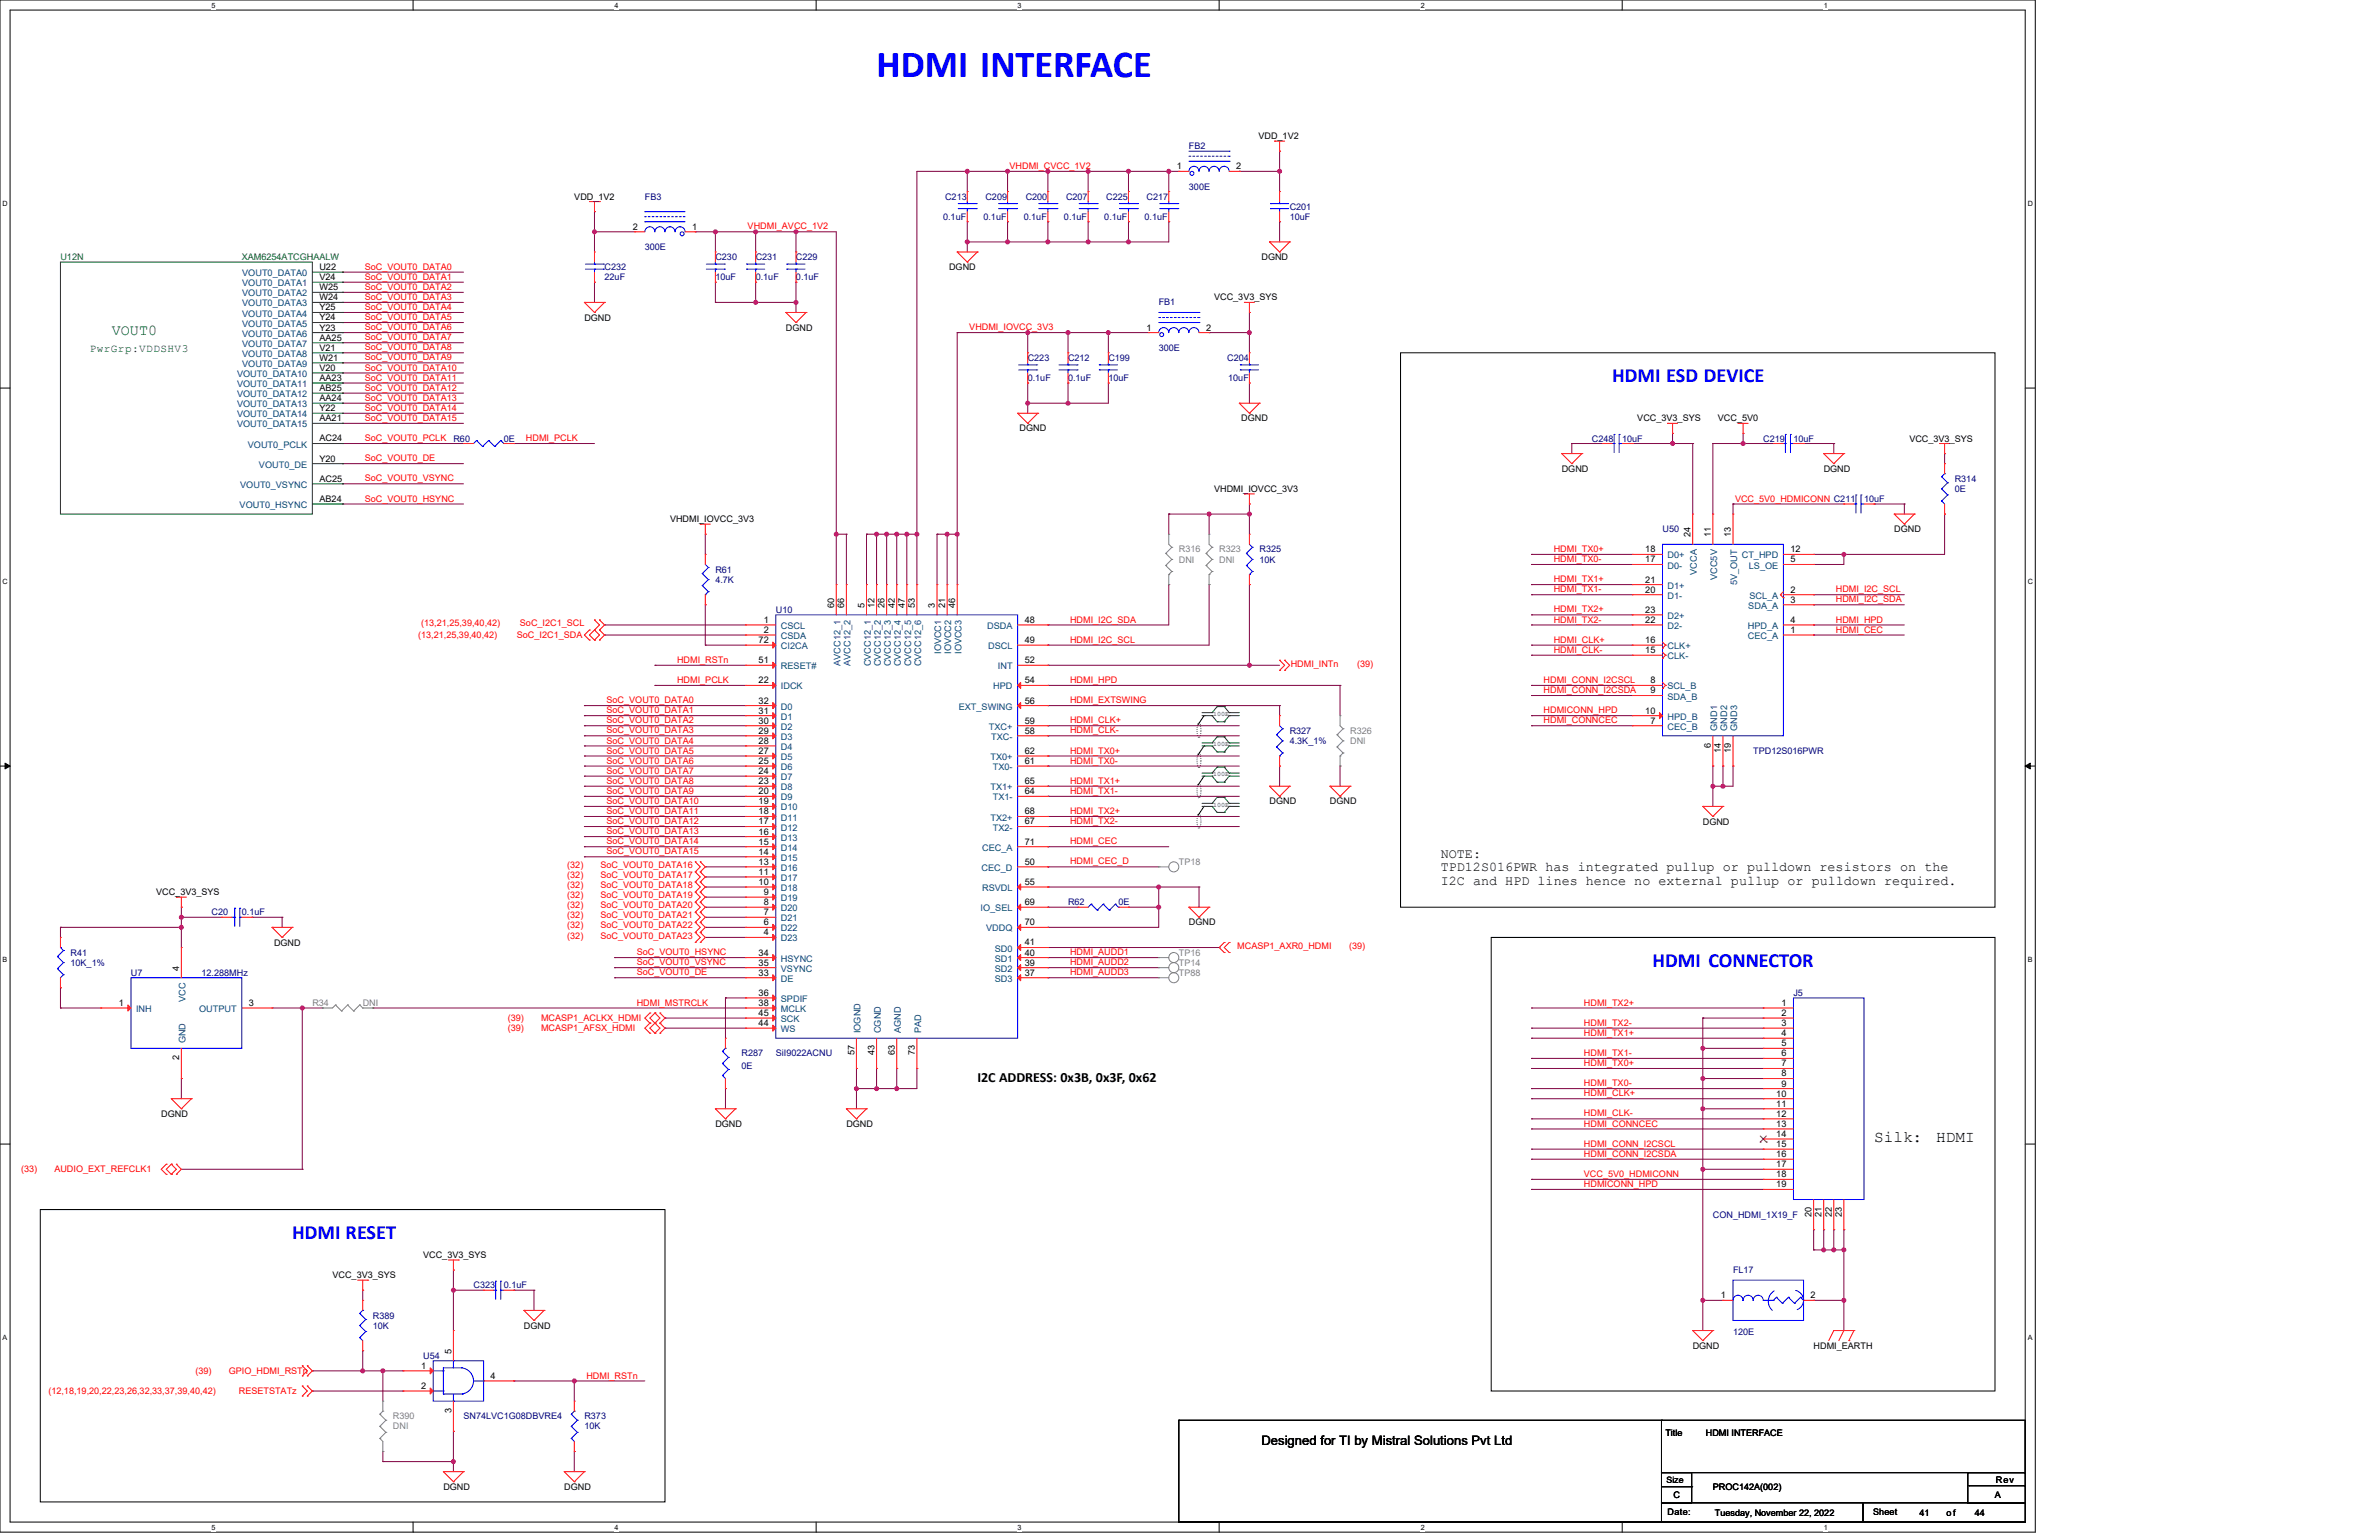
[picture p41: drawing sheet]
<svg xmlns="http://www.w3.org/2000/svg" width="432mm" height="279mm" viewBox="0 0 432 279" stroke-linecap="round" stroke-linejoin="round" font-family="sans-serif">
<defs><g id="words">
<text font-size="6.9" fill="#00f" x="159.1" y="13.9">HDMI INTERFACE</text>
<g font-size="3.7" fill="#00f">
<text x="292.6" y="69.3">HDMI ESD DEVICE</text>
<text x="299.9" y="175.4">HDMI CONNECTOR</text>
<text x="53" y="224.8">HDMI RESET</text>
</g>
<g font-size="2.9">
<text x="340.2" y="207.3">Silk:</text>
<text x="351.4" y="207.3">HDMI</text>
</g>
<text font-size="2.7" fill="#008000" x="20.3" y="60.8">VOUT0</text>
<text font-size="2.6" x="177.4" y="196.3">I2C ADDRESS: 0x3B, 0x3F, 0x62</text>
<g font-size="2.4">
<text x="261.5" y="155.6">NOTE:</text>
<text x="261.5" y="158.1">TPD12S016PWR has integrated pullup or pulldown resistors on the</text>
<text x="261.5" y="160.5">I2C and HPD lines hence no external pullup or pulldown required.</text>
<text x="229" y="262.2">Designed for TI by Mistral Solutions Pvt Ltd</text>
</g>
<text font-size="2" fill="#008000" x="16.3" y="63.9">PwrGrp:VDDSHV3</text>
<g font-size="1.6" fill="#000080">
<text x="215.8" y="27.1">FB2</text>
<text x="215.8" y="34.4">300E</text>
<text x="117" y="36.2">FB3</text>
<text x="171.2" y="39.9">0.1uF</text>
<text x="171.5" y="36.2">C213</text>
<text x="178.5" y="39.9">0.1uF</text>
<text x="178.9" y="36.2">C209</text>
<text x="185.8" y="39.9">0.1uF</text>
<text x="186.2" y="36.2">C200</text>
<text x="193.1" y="39.9">0.1uF</text>
<text x="193.5" y="36.2">C207</text>
<text x="200.4" y="39.9">0.1uF</text>
<text x="200.8" y="36.2">C225</text>
<text x="207.8" y="39.9">0.1uF</text>
<text x="208.1" y="36.2">C217</text>
<text x="234.1" y="38.1">C201</text>
<text x="234.1" y="39.9">10uF</text>
<text x="117" y="45.4">300E</text>
<text x="129.8" y="47.2">C230</text>
<text x="137.2" y="47.2">C231</text>
<text x="144.5" y="47.2">C229</text>
<text x="109.7" y="49">C232</text>
<text x="109.7" y="50.8">22uF</text>
<text x="129.8" y="50.8">10uF</text>
<text x="137.2" y="50.8">0.1uF</text>
<text x="144.5" y="50.8">0.1uF</text>
<text x="210.3" y="55.4">FB1</text>
<text x="186.5" y="65.5">C223</text>
<text x="193.9" y="65.5">C212</text>
<text x="201.2" y="65.5">C199</text>
<text x="210.3" y="63.7">300E</text>
<text x="222.7" y="65.5">C204</text>
<text x="186.5" y="69.1">0.1uF</text>
<text x="193.9" y="69.1">0.1uF</text>
<text x="201.2" y="69.1">10uF</text>
<text x="222.9" y="69.1">10uF</text>
<text x="82.3" y="80.1">R60</text>
<text x="91.4" y="80.1">0E</text>
<text x="288.9" y="80.1">C248</text>
<text x="294.4" y="80.1">10uF</text>
<text x="320" y="80.1">C219</text>
<text x="325.5" y="80.1">10uF</text>
<text x="354.8" y="87.4">R314</text>
<text x="354.8" y="89.3">0E</text>
<text x="338.3" y="91.1">10uF</text>
<text x="228.6" y="100.2">R325</text>
<text x="301.8" y="96.6">U50</text>
<text x="129.8" y="103.9">R61</text>
<text x="129.8" y="105.7">4.7K</text>
<text x="228.6" y="102.1">10K</text>
<text x="140.8" y="111.2">U10</text>
<text x="234.1" y="133.1">R327</text>
<text x="234.1" y="135">4.3K_1%</text>
<text x="318.2" y="136.8">TPD12S016PWR</text>
<text x="38.4" y="166.1">C20</text>
<text x="43.9" y="166.1">0.1uF</text>
<text x="193.9" y="164.2">R62</text>
<text x="203" y="164.2">0E</text>
<text x="12.8" y="173.4">R41</text>
<text x="12.8" y="175.2">10K_1%</text>
<text x="23.8" y="177">U7</text>
<text x="36.6" y="177">12.288MHz</text>
<text x="325.5" y="180.7">J5</text>
<text x="134.6" y="191.7">R287</text>
<text x="140.8" y="191.7">SiI9022ACNU</text>
<text x="134.6" y="193.9">0E</text>
<text x="310.9" y="220.9">CON_HDMI_1X19_F</text>
<text x="86" y="233.7">C323</text>
<text x="91.4" y="233.7">0.1uF</text>
<text x="314.6" y="231">FL17</text>
<text x="67.7" y="239.2">R389</text>
<text x="67.7" y="241">10K</text>
<text x="314.6" y="242.1">120E</text>
<text x="76.8" y="246.5">U54</text>
<text x="84.1" y="257.5">SN74LVC1G08DBVRE4</text>
<text x="106.1" y="257.5">R373</text>
<text x="106.1" y="259.3">10K</text>
</g>
<g font-size="1.6">
<text x="228.4" y="25.2">VDD_1V2</text>
<text x="213.6" y="30.7">1</text>
<text x="224.4" y="30.7">2</text>
<text x="104.2" y="36.2">VDD_1V2</text>
<text x="114.8" y="41.7">2</text>
<text x="125.6" y="41.7">1</text>
<text x="229" y="47.2">DGND</text>
<text x="58" y="49">U22</text>
<text x="58" y="50.8">V24</text>
<text x="58" y="52.7">W25</text>
<text x="172.3" y="49">DGND</text>
<text x="58" y="54.5">W24</text>
<text x="58" y="60">Y23</text>
<text x="58" y="58.1">Y24</text>
<text x="58" y="56.3">Y25</text>
<text x="106.1" y="58.2">DGND</text>
<text x="142.6" y="60">DGND</text>
<text x="208.1" y="60">1</text>
<text x="218.9" y="60">2</text>
<text x="220.4" y="54.5">VCC_3V3_SYS</text>
<text x="58" y="61.8">AA25</text>
<text x="58" y="65.5">W21</text>
<text x="58" y="63.6">V21</text>
<text x="58" y="67.3">V20</text>
<text x="58" y="69.1">AA23</text>
<text x="58" y="71">AB25</text>
<text x="58" y="72.8">AA24</text>
<text x="58" y="74.6">Y22</text>
<text x="58" y="76.4">AA21</text>
<text x="225.3" y="76.5">DGND</text>
<text x="297.2" y="76.5">VCC_3V3_SYS</text>
<text x="311.8" y="76.5">VCC_5V0</text>
<text x="58" y="83.7">Y20</text>
<text x="58" y="80.1">AC24</text>
<text x="185.1" y="78.3">DGND</text>
<text x="346.6" y="80.1">VCC_3V3_SYS</text>
<text x="58" y="87.4">AC25</text>
<text x="220.4" y="89.3">VHDMI_IOVCC_3V3</text>
<text x="283.5" y="85.6">DGND</text>
<text x="331" y="85.6">DGND</text>
<text x="58" y="91.1">AB24</text>
<text x="121.6" y="94.7">VHDMI_IOVCC_3V3</text>
<text x="298.6" y="100.2">18</text>
<text x="306.9" y="97.5" transform="rotate(-90 306.9 97.5)">24</text>
<text x="310.5" y="97.5" transform="rotate(-90 310.5 97.5)">11</text>
<text x="314.2" y="97.5" transform="rotate(-90 314.2 97.5)">13</text>
<text x="325" y="100.2">12</text>
<text x="343.8" y="96.6">DGND</text>
<text x="298.6" y="102">17</text>
<text x="298.6" y="107.5">20</text>
<text x="298.6" y="105.7">21</text>
<text x="325" y="107.5">2</text>
<text x="325" y="102">5</text>
<text x="138.6" y="113">1</text>
<text x="151.4" y="110.3" transform="rotate(-90 151.4 110.3)">60</text>
<text x="153.2" y="110.3" transform="rotate(-90 153.2 110.3)">66</text>
<text x="156.9" y="110.3" transform="rotate(-90 156.9 110.3)">5</text>
<text x="158.7" y="110.3" transform="rotate(-90 158.7 110.3)">12</text>
<text x="160.6" y="110.3" transform="rotate(-90 160.6 110.3)">26</text>
<text x="162.4" y="110.3" transform="rotate(-90 162.4 110.3)">42</text>
<text x="164.2" y="110.3" transform="rotate(-90 164.2 110.3)">47</text>
<text x="166" y="110.3" transform="rotate(-90 166 110.3)">53</text>
<text x="169.7" y="110.3" transform="rotate(-90 169.7 110.3)">3</text>
<text x="171.5" y="110.3" transform="rotate(-90 171.5 110.3)">21</text>
<text x="173.4" y="110.3" transform="rotate(-90 173.4 110.3)">46</text>
<text x="186" y="113">48</text>
<text x="298.6" y="113">22</text>
<text x="298.6" y="111.2">23</text>
<text x="325" y="109.4">3</text>
<text x="325" y="113">4</text>
<text x="137.7" y="116.7">72</text>
<text x="138.6" y="114.8">2</text>
<text x="186" y="116.7">49</text>
<text x="298.6" y="116.7">16</text>
<text x="298.6" y="118.5">15</text>
<text x="325" y="114.8">1</text>
<text x="137.7" y="120.3">51</text>
<text x="137.7" y="124">22</text>
<text x="186" y="120.3">52</text>
<text x="186" y="124">54</text>
<text x="299.6" y="124">8</text>
<text x="299.6" y="125.8">9</text>
<text x="137.7" y="127.6">32</text>
<text x="137.7" y="129.5">31</text>
<text x="137.7" y="131.3">30</text>
<text x="186" y="127.6">56</text>
<text x="186" y="131.3">59</text>
<text x="298.6" y="129.5">10</text>
<text x="299.6" y="131.3">7</text>
<text x="137.7" y="133.1">29</text>
<text x="137.7" y="135">28</text>
<text x="137.7" y="136.8">27</text>
<text x="186" y="133.1">58</text>
<text x="186" y="136.8">62</text>
<text x="310.5" y="135.7" transform="rotate(-90 310.5 135.7)">6</text>
<text x="312.3" y="136.6" transform="rotate(-90 312.3 136.6)">14</text>
<text x="314.2" y="136.6" transform="rotate(-90 314.2 136.6)">19</text>
<text x="137.7" y="138.6">25</text>
<text x="137.7" y="140.4">24</text>
<text x="137.7" y="142.3">23</text>
<text x="186" y="138.6">61</text>
<text x="186" y="142.3">65</text>
<text x="137.7" y="144.1">20</text>
<text x="137.7" y="145.9">19</text>
<text x="137.7" y="147.8">18</text>
<text x="137.7" y="149.6">17</text>
<text x="186" y="144.1">64</text>
<text x="186" y="149.6">67</text>
<text x="186" y="147.8">68</text>
<text x="230.4" y="146">DGND</text>
<text x="241.4" y="146">DGND</text>
<text x="309.1" y="149.6">DGND</text>
<text x="137.7" y="151.4">16</text>
<text x="137.7" y="153.2">15</text>
<text x="137.7" y="155.1">14</text>
<text x="186" y="153.2">71</text>
<text x="137.7" y="156.9">13</text>
<text x="137.7" y="158.7">11</text>
<text x="137.7" y="160.6">10</text>
<text x="186" y="160.6">55</text>
<text x="186" y="156.9">50</text>
<text x="28.3" y="162.4">VCC_3V3_SYS</text>
<text x="138.6" y="162.4">9</text>
<text x="138.6" y="164.2">8</text>
<text x="138.6" y="166">7</text>
<text x="138.6" y="167.9">6</text>
<text x="186" y="164.2">69</text>
<text x="186" y="167.9">70</text>
<text x="215.8" y="167.9">DGND</text>
<text x="49.7" y="171.5">DGND</text>
<text x="137.7" y="173.4">34</text>
<text x="138.6" y="169.7">4</text>
<text x="186" y="171.5">41</text>
<text x="186" y="173.4">40</text>
<text x="32.5" y="176.1" transform="rotate(-90 32.5 176.1)">4</text>
<text x="137.7" y="177">33</text>
<text x="137.7" y="175.2">35</text>
<text x="186" y="175.2">39</text>
<text x="186" y="177">37</text>
<text x="21.6" y="182.5">1</text>
<text x="45.2" y="182.5">3</text>
<text x="137.7" y="184.3">45</text>
<text x="137.7" y="180.7">36</text>
<text x="137.7" y="182.5">38</text>
<text x="323.3" y="182.5">1</text>
<text x="323.3" y="184.3">2</text>
<text x="137.7" y="186.2">44</text>
<text x="155.1" y="191.5" transform="rotate(-90 155.1 191.5)">57</text>
<text x="158.7" y="191.5" transform="rotate(-90 158.7 191.5)">43</text>
<text x="162.4" y="191.5" transform="rotate(-90 162.4 191.5)">63</text>
<text x="166" y="191.5" transform="rotate(-90 166 191.5)">73</text>
<text x="323.3" y="186.2">3</text>
<text x="323.3" y="188">4</text>
<text x="323.3" y="189.8">5</text>
<text x="323.3" y="191.6">6</text>
<text x="32.5" y="192.4" transform="rotate(-90 32.5 192.4)">2</text>
<text x="323.3" y="193.5">7</text>
<text x="323.3" y="195.3">8</text>
<text x="323.3" y="197.1">9</text>
<text x="29.3" y="202.6">DGND</text>
<text x="322.4" y="199">10</text>
<text x="322.4" y="200.8">11</text>
<text x="322.4" y="202.6">12</text>
<text x="129.8" y="204.5">DGND</text>
<text x="153.6" y="204.5">DGND</text>
<text x="322.4" y="204.4">13</text>
<text x="322.4" y="206.3">14</text>
<text x="322.4" y="208.1">15</text>
<text x="322.4" y="209.9">16</text>
<text x="322.4" y="211.8">17</text>
<text x="322.4" y="213.6">18</text>
<text x="322.4" y="215.4">19</text>
<text x="328.8" y="220.8" transform="rotate(-90 328.8 220.8)">20</text>
<text x="330.6" y="220.8" transform="rotate(-90 330.6 220.8)">21</text>
<text x="332.5" y="220.8" transform="rotate(-90 332.5 220.8)">22</text>
<text x="334.3" y="220.8" transform="rotate(-90 334.3 220.8)">23</text>
<text x="60.3" y="231.9">VCC_3V3_SYS</text>
<text x="76.8" y="228.2">VCC_3V3_SYS</text>
<text x="312.3" y="235.5">1</text>
<text x="328.6" y="235.5">2</text>
<text x="81.9" y="245.6" transform="rotate(-90 81.9 245.6)">5</text>
<text x="95.1" y="241">DGND</text>
<text x="307.2" y="244.7">DGND</text>
<text x="329.2" y="244.7">HDMI_EARTH</text>
<text x="76.4" y="248.3">1</text>
<text x="76.4" y="252">2</text>
<text x="89.1" y="250.2">4</text>
<text x="81.9" y="256.4" transform="rotate(-90 81.9 256.4)">3</text>
<text x="302.3" y="260.6">Title</text>
<text x="309.6" y="260.6">HDMI INTERFACE</text>
<text x="302.5" y="269">Size</text>
<text x="362.3" y="269">Rev</text>
<text x="80.5" y="270.3">DGND</text>
<text x="102.4" y="270.3">DGND</text>
<text x="302.7" y="274.9">Date:</text>
<text x="303.8" y="271.8">C</text>
<text x="310.9" y="270.3">PROC142A(002)</text>
<text x="311.3" y="275.1">Tuesday, November 22, 2022</text>
<text x="340" y="274.9">Sheet</text>
<text x="348.4" y="275.1">41</text>
<text x="353.3" y="275.1">of</text>
<text x="358.4" y="275.1">44</text>
<text x="362.1" y="271.8">A</text>
</g>
<g font-size="1.6" fill="#f00">
<text x="183.2" y="30.6">VHDMI_CVCC_1V2</text>
<text x="135.7" y="41.6">VHDMI_AVCC_1V2</text>
<text x="66.2" y="48.9">SoC_VOUT0_DATA0</text>
<text x="66.2" y="50.8">SoC_VOUT0_DATA1</text>
<text x="66.2" y="52.6">SoC_VOUT0_DATA2</text>
<text x="66.2" y="54.4">SoC_VOUT0_DATA3</text>
<text x="66.2" y="56.3">SoC_VOUT0_DATA4</text>
<text x="66.2" y="58.1">SoC_VOUT0_DATA5</text>
<text x="66.2" y="59.9">SoC_VOUT0_DATA6</text>
<text x="175.9" y="59.9">VHDMI_IOVCC_3V3</text>
<text x="66.2" y="61.7">SoC_VOUT0_DATA7</text>
<text x="66.2" y="65.4">SoC_VOUT0_DATA9</text>
<text x="66.2" y="63.6">SoC_VOUT0_DATA8</text>
<text x="66.2" y="67.2">SoC_VOUT0_DATA10</text>
<text x="66.2" y="69.1">SoC_VOUT0_DATA11</text>
<text x="66.2" y="70.9">SoC_VOUT0_DATA12</text>
<text x="66.2" y="72.7">SoC_VOUT0_DATA13</text>
<text x="66.2" y="74.5">SoC_VOUT0_DATA14</text>
<text x="66.2" y="76.4">SoC_VOUT0_DATA15</text>
<text x="66.2" y="80">SoC_VOUT0_PCLK</text>
<text x="66.2" y="83.7">SoC_VOUT0_DE</text>
<text x="95.5" y="80">HDMI_PCLK</text>
<text x="66.2" y="87.3">SoC_VOUT0_VSYNC</text>
<text x="66.2" y="91">SoC_VOUT0_HSYNC</text>
<text x="314.9" y="91">VCC_5V0_HDMICONN C211</text>
<text x="282" y="100.1">HDMI_TX0+</text>
<text x="282" y="102">HDMI_TX0-</text>
<text x="282" y="105.6">HDMI_TX1+</text>
<text x="282" y="107.5">HDMI_TX1-</text>
<text x="333.2" y="107.5">HDMI_I2C_SCL</text>
<text x="76.4" y="113.6">(13,21,25,39,40,42)</text>
<text x="94.4" y="113.6">SoC_I2C1_SCL</text>
<text x="194.2" y="112.9">HDMI_I2C_SDA</text>
<text x="282" y="111.1">HDMI_TX2+</text>
<text x="282" y="112.9">HDMI_TX2-</text>
<text x="333.2" y="109.3">HDMI_I2C_SDA</text>
<text x="333.2" y="112.9">HDMI_HPD</text>
<text x="75.9" y="115.8">(13,21,25,39,40,42)</text>
<text x="93.8" y="115.8">SoC_I2C1_SDA</text>
<text x="194.2" y="116.6">HDMI_I2C_SCL</text>
<text x="282" y="116.6">HDMI_CLK+</text>
<text x="282" y="118.4">HDMI_CLK-</text>
<text x="333.2" y="114.8">HDMI_CEC</text>
<text x="122.9" y="123.9">HDMI_PCLK</text>
<text x="122.9" y="120.3">HDMI_RSTn</text>
<text x="194.2" y="123.9">HDMI_HPD</text>
<text x="234.3" y="121.1">HDMI_INTn</text>
<text x="246.3" y="121.1">(39)</text>
<text x="280.2" y="123.9">HDMI_CONN_I2CSCL</text>
<text x="280.2" y="125.8">HDMI_CONN_I2CSDA</text>
<text x="110.1" y="127.6">SoC_VOUT0_DATA0</text>
<text x="110.1" y="129.4">SoC_VOUT0_DATA1</text>
<text x="110.1" y="131.2">SoC_VOUT0_DATA2</text>
<text x="194.2" y="131.2">HDMI_CLK+</text>
<text x="194.2" y="127.6">HDMI_EXTSWING</text>
<text x="280.2" y="129.4">HDMICONN_HPD</text>
<text x="280.2" y="131.2">HDMI_CONNCEC</text>
<text x="110.1" y="133.1">SoC_VOUT0_DATA3</text>
<text x="110.1" y="134.9">SoC_VOUT0_DATA4</text>
<text x="110.1" y="136.7">SoC_VOUT0_DATA5</text>
<text x="194.2" y="136.7">HDMI_TX0+</text>
<text x="194.2" y="133.1">HDMI_CLK-</text>
<text x="110.1" y="138.5">SoC_VOUT0_DATA6</text>
<text x="110.1" y="140.4">SoC_VOUT0_DATA7</text>
<text x="110.1" y="142.2">SoC_VOUT0_DATA8</text>
<text x="194.2" y="142.2">HDMI_TX1+</text>
<text x="194.2" y="138.5">HDMI_TX0-</text>
<text x="110.1" y="144">SoC_VOUT0_DATA9</text>
<text x="110.1" y="145.9">SoC_VOUT0_DATA10</text>
<text x="110.1" y="147.7">SoC_VOUT0_DATA11</text>
<text x="110.1" y="149.5">SoC_VOUT0_DATA12</text>
<text x="194.2" y="147.7">HDMI_TX2+</text>
<text x="194.2" y="149.5">HDMI_TX2-</text>
<text x="194.2" y="144">HDMI_TX1-</text>
<text x="110.1" y="151.3">SoC_VOUT0_DATA13</text>
<text x="110.1" y="153.2">SoC_VOUT0_DATA14</text>
<text x="110.1" y="155">SoC_VOUT0_DATA15</text>
<text x="194.2" y="153.2">HDMI_CEC</text>
<text x="103" y="157.5">(32)</text>
<text x="103" y="159.3">(32)</text>
<text x="103" y="161.1">(32)</text>
<text x="109" y="157.5">SoC_VOUT0_DATA16</text>
<text x="109" y="159.3">SoC_VOUT0_DATA17</text>
<text x="109" y="161.1">SoC_VOUT0_DATA18</text>
<text x="194.2" y="156.8">HDMI_CEC_D</text>
<text x="103" y="163">(32)</text>
<text x="103" y="164.8">(32)</text>
<text x="103" y="166.6">(32)</text>
<text x="109" y="163">SoC_VOUT0_DATA19</text>
<text x="109" y="164.8">SoC_VOUT0_DATA20</text>
<text x="109" y="166.6">SoC_VOUT0_DATA21</text>
<text x="103" y="168.4">(32)</text>
<text x="103" y="170.3">(32)</text>
<text x="109" y="168.4">SoC_VOUT0_DATA22</text>
<text x="109" y="170.3">SoC_VOUT0_DATA23</text>
<text x="115.6" y="173.3">SoC_VOUT0_HSYNC</text>
<text x="194.2" y="173.3">HDMI_AUDD1</text>
<text x="224.6" y="172.1">MCASP1_AXR0_HDMI</text>
<text x="244.9" y="172.1">(39)</text>
<text x="115.6" y="177">SoC_VOUT0_DE</text>
<text x="115.6" y="175.1">SoC_VOUT0_VSYNC</text>
<text x="194.2" y="175.1">HDMI_AUDD2</text>
<text x="194.2" y="177">HDMI_AUDD3</text>
<text x="92.2" y="185.3">(39)</text>
<text x="98.2" y="185.3">MCASP1_ACLKX_HDMI</text>
<text x="115.6" y="182.4">HDMI_MSTRCLK</text>
<text x="287.5" y="182.4">HDMI_TX2+</text>
<text x="92.2" y="187.1">(39)</text>
<text x="98.2" y="187.1">MCASP1_AFSX_HDMI</text>
<text x="287.5" y="186.1">HDMI_TX2-</text>
<text x="287.5" y="191.6">HDMI_TX1-</text>
<text x="287.5" y="187.9">HDMI_TX1+</text>
<text x="287.5" y="193.4">HDMI_TX0+</text>
<text x="287.5" y="197.1">HDMI_TX0-</text>
<text x="287.5" y="198.9">HDMI_CLK+</text>
<text x="287.5" y="202.6">HDMI_CLK-</text>
<text x="287.5" y="204.4">HDMI_CONNCEC</text>
<text x="287.5" y="208">HDMI_CONN_I2CSCL</text>
<text x="287.5" y="209.9">HDMI_CONN_I2CSDA</text>
<text x="3.8" y="212.7">(33)</text>
<text x="9.9" y="212.7">AUDIO_EXT_REFCLK1</text>
<text x="287.5" y="213.5">VCC_5V0_HDMICONN</text>
<text x="287.5" y="215.4">HDMICONN_HPD</text>
<text x="35.5" y="249.3">(39)</text>
<text x="41.5" y="249.3">GPIO_HDMI_RSTn</text>
<text x="106.4" y="250.1">HDMI_RSTn</text>
<text x="8.8" y="252.9">(12,18,19,20,22,23,26,32,33,37,39,40,42)</text>
<text x="43.3" y="252.9">RESETSTATz</text>
</g>
<g font-size="1.6" fill="#008000">
<text x="11" y="47.2">U12N</text>
<text x="43.9" y="47.2">XAM6254ATCGHAALW</text>
</g>
<g font-size="1.6" fill="#004080">
<text x="44" y="50.1">VOUT0_DATA0</text>
<text x="44" y="51.9">VOUT0_DATA1</text>
<text x="44" y="53.8">VOUT0_DATA2</text>
<text x="44" y="55.6">VOUT0_DATA3</text>
<text x="44" y="59.3">VOUT0_DATA5</text>
<text x="44" y="57.4">VOUT0_DATA4</text>
<text x="44" y="61.1">VOUT0_DATA6</text>
<text x="44" y="62.9">VOUT0_DATA7</text>
<text x="44" y="64.7">VOUT0_DATA8</text>
<text x="43" y="68.4">VOUT0_DATA10</text>
<text x="43" y="70.2">VOUT0_DATA11</text>
<text x="44" y="66.6">VOUT0_DATA9</text>
<text x="43" y="72.1">VOUT0_DATA12</text>
<text x="43" y="73.9">VOUT0_DATA13</text>
<text x="43" y="75.7">VOUT0_DATA14</text>
<text x="43" y="77.5">VOUT0_DATA15</text>
<text x="45" y="81.2">VOUT0_PCLK</text>
<text x="43.6" y="88.5">VOUT0_VSYNC</text>
<text x="47" y="84.9">VOUT0_DE</text>
<text x="43.5" y="92.2">VOUT0_HSYNC</text>
<text x="302.7" y="101.3">D0+</text>
<text x="316.1" y="101.3">CT_HPD</text>
<text x="302.7" y="103.2">D0-</text>
<text x="302.7" y="106.8">D1+</text>
<text x="308" y="104.3" transform="rotate(-90 308 104.3)">VCCA</text>
<text x="311.7" y="105.2" transform="rotate(-90 311.7 105.2)">VCC5V</text>
<text x="315.3" y="106.1" transform="rotate(-90 315.3 106.1)">5V_OUT</text>
<text x="317.4" y="103.2">LS_OE</text>
<text x="302.7" y="108.6">D1-</text>
<text x="302.7" y="112.3">D2+</text>
<text x="317.3" y="110.5">SDA_A</text>
<text x="317.5" y="108.6">SCL_A</text>
<text x="141.7" y="114.1">CSCL</text>
<text x="141.7" y="116">CSDA</text>
<text x="141.7" y="117.8">CI2CA</text>
<text x="170.8" y="118.7" transform="rotate(-90 170.8 118.7)">IOVCC1</text>
<text x="172.7" y="118.7" transform="rotate(-90 172.7 118.7)">IOVCC2</text>
<text x="174.5" y="118.7" transform="rotate(-90 174.5 118.7)">IOVCC3</text>
<text x="179.2" y="114.1">DSDA</text>
<text x="179.4" y="117.8">DSCL</text>
<text x="302.7" y="117.8">CLK+</text>
<text x="302.7" y="119.6">CLK-</text>
<text x="302.7" y="114.1">D2-</text>
<text x="317.2" y="116">CEC_A</text>
<text x="317.2" y="114.1">HPD_A</text>
<text x="141.7" y="121.4">RESET#</text>
<text x="141.7" y="125.1">IDCK</text>
<text x="152.5" y="120.8" transform="rotate(-90 152.5 120.8)">AVCC12_1</text>
<text x="154.4" y="120.8" transform="rotate(-90 154.4 120.8)">AVCC12_2</text>
<text x="158" y="120.9" transform="rotate(-90 158 120.9)">CVCC12_1</text>
<text x="159.9" y="120.9" transform="rotate(-90 159.9 120.9)">CVCC12_2</text>
<text x="161.7" y="120.9" transform="rotate(-90 161.7 120.9)">CVCC12_3</text>
<text x="163.5" y="120.9" transform="rotate(-90 163.5 120.9)">CVCC12_4</text>
<text x="165.4" y="120.9" transform="rotate(-90 165.4 120.9)">CVCC12_5</text>
<text x="167.2" y="120.9" transform="rotate(-90 167.2 120.9)">CVCC12_6</text>
<text x="180.3" y="125.1">HPD</text>
<text x="181.1" y="121.4">INT</text>
<text x="302.7" y="125.1">SCL_B</text>
<text x="141.7" y="128.8">D0</text>
<text x="141.7" y="130.6">D1</text>
<text x="174" y="128.8">EXT_SWING</text>
<text x="302.7" y="130.6">HPD_B</text>
<text x="302.7" y="126.9">SDA_B</text>
<text x="141.7" y="132.4">D2</text>
<text x="141.7" y="134.2">D3</text>
<text x="141.7" y="136.1">D4</text>
<text x="141.7" y="137.9">D5</text>
<text x="179.5" y="132.4">TXC+</text>
<text x="179.8" y="137.9">TX0+</text>
<text x="179.9" y="134.2">TXC-</text>
<text x="302.7" y="132.4">CEC_B</text>
<text x="311.7" y="132.6" transform="rotate(-90 311.7 132.6)">GND1</text>
<text x="313.5" y="132.6" transform="rotate(-90 313.5 132.6)">GND2</text>
<text x="315.3" y="132.6" transform="rotate(-90 315.3 132.6)">GND3</text>
<text x="141.7" y="139.7">D6</text>
<text x="141.7" y="141.6">D7</text>
<text x="141.7" y="143.4">D8</text>
<text x="179.8" y="143.4">TX1+</text>
<text x="180.2" y="139.7">TX0-</text>
<text x="141.7" y="145.2">D9</text>
<text x="141.7" y="147">D10</text>
<text x="141.7" y="148.9">D11</text>
<text x="179.8" y="148.9">TX2+</text>
<text x="180.2" y="145.2">TX1-</text>
<text x="141.7" y="150.7">D12</text>
<text x="141.7" y="152.5">D13</text>
<text x="141.7" y="154.4">D14</text>
<text x="178.3" y="154.4">CEC_A</text>
<text x="180.2" y="150.7">TX2-</text>
<text x="141.7" y="156.2">D15</text>
<text x="141.7" y="158">D16</text>
<text x="141.7" y="159.8">D17</text>
<text x="141.7" y="161.7">D18</text>
<text x="178.2" y="158">CEC_D</text>
<text x="178.3" y="161.7">RSVDL</text>
<text x="141.7" y="163.5">D19</text>
<text x="141.7" y="165.3">D20</text>
<text x="141.7" y="167.2">D21</text>
<text x="178" y="165.3">IO_SEL</text>
<text x="141.7" y="169">D22</text>
<text x="141.7" y="170.8">D23</text>
<text x="179" y="169">VDDQ</text>
<text x="180.6" y="172.6">SD0</text>
<text x="141.7" y="178.1">DE</text>
<text x="141.7" y="174.5">HSYNC</text>
<text x="141.7" y="176.3">VSYNC</text>
<text x="180.6" y="174.5">SD1</text>
<text x="180.6" y="176.3">SD2</text>
<text x="180.6" y="178.1">SD3</text>
<text x="24.7" y="183.6">INH</text>
<text x="33.7" y="181.8" transform="rotate(-90 33.7 181.8)">VCC</text>
<text x="36.1" y="183.6">OUTPUT</text>
<text x="141.7" y="185.4">SCK</text>
<text x="141.7" y="181.8">SPDIF</text>
<text x="141.7" y="183.6">MCLK</text>
<text x="33.7" y="189.3" transform="rotate(-90 33.7 189.3)">GND</text>
<text x="141.7" y="187.3">WS</text>
<text x="156.2" y="187.4" transform="rotate(-90 156.2 187.4)">IOGND</text>
<text x="159.9" y="187.4" transform="rotate(-90 159.9 187.4)">CGND</text>
<text x="163.5" y="187.4" transform="rotate(-90 163.5 187.4)">AGND</text>
<text x="167.2" y="187.4" transform="rotate(-90 167.2 187.4)">PAD</text>
</g>
<g font-size="1.6" fill="#808080">
<text x="214" y="100.2">R316</text>
<text x="221.3" y="100.2">R323</text>
<text x="214" y="102.1">DNI</text>
<text x="221.3" y="102.1">DNI</text>
<text x="245.1" y="133.1">R326</text>
<text x="245.1" y="135">DNI</text>
<text x="214" y="156.9">TP18</text>
<text x="214" y="173.4">TP16</text>
<text x="214" y="175.2">TP14</text>
<text x="214" y="177">TP88</text>
<text x="56.7" y="182.5">R34</text>
<text x="65.8" y="182.5">DNI</text>
<text x="71.3" y="257.5">R390</text>
<text x="71.3" y="259.3">DNI</text>
</g>
<g font-size="1.3">
<text x="38.4" y="1.4">5</text>
<text x="111.6" y="1.4">4</text>
<text x="184.7" y="1.4">3</text>
<text x="257.9" y="1.4">2</text>
<text x="331" y="1.4">1</text>
<text x=".5" y="37.3">D</text>
<text x="368" y="37.3">D</text>
<text x=".5" y="105.9">C</text>
<text x="368" y="105.9">C</text>
<text x=".5" y="174.4">B</text>
<text x="368" y="174.4">B</text>
<text x=".5" y="243">A</text>
<text x="368" y="243">A</text>
<text x="38.4" y="277.5">5</text>
<text x="111.6" y="277.5">4</text>
<text x="184.7" y="277.5">3</text>
<text x="257.9" y="277.5">2</text>
<text x="331" y="277.5">1</text>
</g>
<g font-size="1.2">
<text x="220.2" y="129.9">100E</text>
<text x="220.2" y="135.4">100E</text>
<text x="220.2" y="140.9">100E</text>
<text x="220.2" y="146.4">100E</text>
</g>
</g></defs>
<path d="M0 0h369.4v278h-369.4zM1.8 1.8h365.8v274.3h-365.8z" fill="none" stroke="#000" stroke-width=".18"/>
<g fill="#fff">
<path d="M38.4 .2h.7v1.4h-.7z"/>
<path d="M38.4 276.3h.7v1.5h-.7z"/>
</g>
<path d="M75 0v1.8M75 276.1v1.9" fill="none" stroke="#000" stroke-width=".18"/>
<g fill="#fff">
<path d="M111.6 .2h.7v1.4h-.7z"/>
<path d="M111.6 276.3h.7v1.5h-.7z"/>
</g>
<path d="M148.1 0v1.8M148.1 276.1v1.9" fill="none" stroke="#000" stroke-width=".18"/>
<g fill="#fff">
<path d="M184.7 .2h.7v1.4h-.7z"/>
<path d="M184.7 276.3h.7v1.5h-.7z"/>
</g>
<path d="M221.3 0v1.8M221.3 276.1v1.9" fill="none" stroke="#000" stroke-width=".18"/>
<g fill="#fff">
<path d="M257.9 .2h.7v1.4h-.7z"/>
<path d="M257.9 276.3h.7v1.5h-.7z"/>
</g>
<path d="M294.4 0v1.8M294.4 276.1v1.9" fill="none" stroke="#000" stroke-width=".18"/>
<g fill="#fff">
<path d="M331 .2h.7v1.4h-.7z"/>
<path d="M331 276.3h.7v1.5h-.7z"/>
<path d="M.5 36.1h.9v1.5h-.9z"/>
<path d="M368 36.1h1v1.5h-1z"/>
<path d="M.5 104.7h.9v1.5h-.9z"/>
<path d="M368 104.7h1v1.5h-1z"/>
</g>
<path d="M0 70.4h1.8M367.6 70.4h1.8" fill="none" stroke="#000" stroke-width=".18"/>
<g fill="#fff">
<path d="M.5 173.3h.8v1.4h-.8z"/>
<path d="M368 173.3h.9v1.4h-.9z"/>
</g>
<path d="M0 139h1.8M.9 138.5l.9 .5-.9 .5zM367.6 139l.9-.5v1zM367.6 139h1.8" fill="none" stroke="#000" stroke-width=".18"/>
<path d="M.9 138.5l.9 .5-.9 .5zM367.6 139l.9-.5v1z" fill="#000"/>
<g fill="#fff">
<path d="M.5 241.9h.8v1.4h-.8z"/>
<path d="M368 241.9h.9v1.4h-.9z"/>
</g>
<g fill="none" stroke="#000" stroke-width=".18">
<path d="M254.2 64h107.9v100.6h-107.9zM218.5 129.8h.1M218.5 135.3h.1M218.5 129.8l-1.1 1.7M218.5 135.3l-1.1 1.7M218.5 140.8h.1M218.5 146.3h.1M218.5 140.8l-1.1 1.7M218.5 146.3l-1.1 1.6M270.7 170.1h91.4v82.3h-91.4zM0 207.6h1.8M7.3 219.5h113.4v53h-113.4z"/>
<path d="M367.6 207.6h1.8"/>
</g>
<g fill="none" stroke="#008000" stroke-width=".18">
<path d="M218.2 129.8h1.8M218.2 129.3h1.8M218.2 135.3h1.8M218.2 134.8h1.8M220 129.8h.1M220 129.3h.1M220 135.3h.1M220 134.8h.1M220 129.8l.9 1.1M220 135.3l.9 1.1M220.9 130.9h.1M220.9 128.2h.1"/>
<path d="M220.9 136.4h.1M220.9 133.7h.1M220.9 139.2h.1M220.9 128.2h1.3M220.9 128.2l-.9 1.1M220.9 130.9h1.3M220.9 133.7h1.3M220.9 133.7l-.9 1.1M220.9 136.4h1.3M220.9 139.2h1.3M220.9 139.2l-.9 1.1M222.2 130.9h.1"/>
<path d="M222.2 128.2h.1M222.2 136.4h.1M222.2 133.7h.1M222.2 139.2h.1M222.2 128.2l.9 1.1M222.2 133.7l.9 1.1M222.2 139.2l.9 1.1M223.1 129.8h.1M223.1 129.3h.1M223.1 135.3h.1M223.1 134.8h.1M223.1 129.8l-.9 1.1"/>
<path d="M223.1 129.8h1.8M223.1 129.3h1.8M223.1 135.3l-.9 1.1M223.1 135.3h1.8M223.1 134.8h1.8M218.2 140.8h1.8M218.2 140.3h1.8M218.2 146.3h1.8M218.2 145.8h1.8M220 140.8h.1M220 140.3h.1M220 146.3h.1"/>
<path d="M220 145.8h.1M220 140.8l.9 1.1M220 146.3l.9 1.1M220.9 141.9h.1M220.9 147.4h.1M220.9 144.7h.1M220.9 141.9h1.3M220.9 144.7h1.3M220.9 144.7l-.9 1.1M220.9 147.4h1.3M222.2 141.9h.1M222.2 147.4h.1"/>
<path d="M222.2 144.7h.1M222.2 144.7l.9 1.1M223.1 140.8h.1M223.1 140.3h.1M223.1 146.3h.1M223.1 145.8h.1M223.1 140.8l-.9 1.1M223.1 140.8h1.8M223.1 140.3h1.8M223.1 146.3l-.9 1.1M223.1 146.3h1.8M223.1 145.8h1.8"/>
</g>
<path d="M217.5 131.2l.1-.1a2.78 2.78 0 0 1 0 2.8 2.83 2.83 0 0 1-.1-2.7zM217.5 136.7l.1-.1a2.78 2.78 0 0 1 0 2.7 2.83 2.83 0 0 1-.1-2.6zM217.5 142.2l.1-.1a2.77 2.77 0 0 1 0 2.7 2.82 2.82 0 0 1-.1-2.6zM217.5 147.7l.1-.1a2.78 2.78 0 0 1 0 2.7 2.83 2.83 0 0 1-.1-2.6z" fill="none" stroke="#000" stroke-width=".18" stroke-dasharray="0 .4"/>
<path d="M164.6 96.9h.1M164.6 96.9v9.2" fill="none" stroke="#800040" stroke-width=".18"/>
<circle cx="164.6" cy="96.9" r=".36" fill="#f0f"/>
<circle cx="164.6" cy="96.9" r=".36" fill="none" stroke="#f0f" stroke-width=".18"/>
<path d="M162.8 96.9h.1M162.8 96.9v9.2M164.6 96.9h.1M164.6 96.9h1.8" fill="none" stroke="#800040" stroke-width=".18"/>
<circle cx="162.8" cy="96.9" r=".36" fill="#f0f"/>
<circle cx="162.8" cy="96.9" r=".36" fill="none" stroke="#f0f" stroke-width=".18"/>
<path d="M160.9 96.9h.1M160.9 96.9v9.2M162.8 96.9h.1M162.8 96.9h1.8" fill="none" stroke="#800040" stroke-width=".18"/>
<circle cx="160.9" cy="96.9" r=".36" fill="#f0f"/>
<circle cx="160.9" cy="96.9" r=".36" fill="none" stroke="#f0f" stroke-width=".18"/>
<path d="M159.1 96.9h.1M159.1 96.9v9.2M160.9 96.9h.1M160.9 96.9h1.9" fill="none" stroke="#800040" stroke-width=".18"/>
<circle cx="159.1" cy="96.9" r=".36" fill="#f0f"/>
<circle cx="159.1" cy="96.9" r=".36" fill="none" stroke="#f0f" stroke-width=".18"/>
<g fill="none" stroke="#800040" stroke-width=".18">
<path d="M151.8 96.9h.1M151.8 96.9h1.8M151.8 96.9v9.2M153.6 96.9h.1M153.6 96.9v9.2M159.1 96.9h.1M159.1 96.9h1.8M329.2 223.1h.1M329.2 226.8h.1M329.2 223.1v3.7M329.2 226.8h3.6M331 223.1h.1"/>
<path d="M331 226.8h.1M331 223.1v3.7M334.7 223.1h.1M334.7 223.1v3.7"/>
</g>
<circle cx="332.8" cy="226.8" r=".36" fill="#f0f"/>
<circle cx="332.8" cy="226.8" r=".36" fill="none" stroke="#f0f" stroke-width=".18"/>
<circle cx="331" cy="226.8" r=".36" fill="#f0f"/>
<circle cx="331" cy="226.8" r=".36" fill="none" stroke="#f0f" stroke-width=".18"/>
<path d="M332.8 223.1h.1M332.8 226.8h.1M332.8 223.1v3.7M332.8 226.8h1.9M334.7 226.8h.1M334.7 226.8v9.1" fill="none" stroke="#800040" stroke-width=".18"/>
<circle cx="334.7" cy="235.9" r=".36" fill="#f0f"/>
<circle cx="334.7" cy="235.9" r=".36" fill="none" stroke="#f0f" stroke-width=".18"/>
<circle cx="334.7" cy="226.8" r=".36" fill="#f0f"/>
<circle cx="334.7" cy="226.8" r=".36" fill="none" stroke="#f0f" stroke-width=".18"/>
<path d="M309.1 184.7h.1M309.1 190.2h.1M309.1 184.7h10.9M309.1 184.7v11" fill="none" stroke="#800040" stroke-width=".18"/>
<circle cx="309.1" cy="195.7" r=".36" fill="#f0f"/>
<circle cx="309.1" cy="195.7" r=".36" fill="none" stroke="#f0f" stroke-width=".18"/>
<circle cx="309.1" cy="190.2" r=".36" fill="#f0f"/>
<circle cx="309.1" cy="190.2" r=".36" fill="none" stroke="#f0f" stroke-width=".18"/>
<path d="M309.1 190.2h.1M309.1 195.7h.1M309.1 190.2h10.9M309.1 195.7h10.9M309.1 195.7v16.4M309.1 201.2h.1M309.1 201.2h10.9" fill="none" stroke="#800040" stroke-width=".18"/>
<circle cx="309.1" cy="212.1" r=".36" fill="#f0f"/>
<circle cx="309.1" cy="212.1" r=".36" fill="none" stroke="#f0f" stroke-width=".18"/>
<circle cx="309.1" cy="201.2" r=".36" fill="#f0f"/>
<circle cx="309.1" cy="201.2" r=".36" fill="none" stroke="#f0f" stroke-width=".18"/>
<path d="M309.1 212.1h.1M309.1 212.1h10.9M309.1 212.1v23.8" fill="none" stroke="#800040" stroke-width=".18"/>
<circle cx="309.1" cy="235.9" r=".36" fill="#f0f"/>
<circle cx="309.1" cy="235.9" r=".36" fill="none" stroke="#f0f" stroke-width=".18"/>
<g fill="none" stroke="#800040" stroke-width=".18">
<path d="M155.4 193.9h.1M155.4 197.5h.1M155.4 193.9v3.6M155.4 197.5h3.7M162.8 193.9h.1M162.8 197.5h.1M162.8 193.9v3.6M166.4 193.9h.1M166.4 193.9v3.6h-3.6M278 182.9h.1M278 186.5h.1M278 182.9h42"/>
<path d="M278 186.5h42M309.1 235.9h.1M309.1 235.9h3.6M309.1 235.9v5.5"/>
</g>
<circle cx="162.8" cy="197.5" r=".36" fill="#f0f"/>
<circle cx="162.8" cy="197.5" r=".36" fill="none" stroke="#f0f" stroke-width=".18"/>
<path d="M159.1 193.9h.1M159.1 197.5h.1M159.1 193.9v3.6M159.1 197.5h3.7" fill="none" stroke="#800040" stroke-width=".18"/>
<circle cx="159.1" cy="197.5" r=".36" fill="#f0f"/>
<circle cx="159.1" cy="197.5" r=".36" fill="none" stroke="#f0f" stroke-width=".18"/>
<path d="M155.4 197.5h.1M155.4 197.5v3.7" fill="none" stroke="#800040" stroke-width=".18"/>
<circle cx="155.4" cy="197.5" r=".36" fill="#f0f"/>
<circle cx="155.4" cy="197.5" r=".36" fill="none" stroke="#f0f" stroke-width=".18"/>
<g fill="none" stroke="#800040" stroke-width=".18">
<path d="M62.2 49.4h.1M62.2 51.2h.1M62.2 53h.1M62.2 54.9h.1M62.2 56.7h.1M62.2 58.5h.1M62.2 49.4h21.9M62.2 51.2h21.9M62.2 53h21.9M62.2 54.9h21.9M62.2 56.7h21.9M62.2 58.5h21.9"/>
<path d="M62.2 60.3h.1M62.2 62.2h.1M62.2 65.8h.1M62.2 67.7h.1M62.2 69.5h.1M62.2 71.3h.1M62.2 64h.1M62.2 73.2h.1M62.2 75h.1M62.2 76.8h.1M62.2 60.3h21.9M62.2 62.2h21.9"/>
<path d="M62.2 65.8h21.9M62.2 67.7h21.9M62.2 69.5h21.9M62.2 71.3h21.9M62.2 64h21.9M62.2 73.2h21.9M62.2 75h21.9M62.2 76.8h21.9M62.2 80.5h.1M62.2 87.8h.1M62.2 84.1h.1M62.2 91.4h.1"/>
<path d="M62.2 80.5h21.9M62.2 87.8h21.9M62.2 84.1h21.9M62.2 91.4h21.9M109.7 113.4h.1M109.7 115.2h.1M109.7 113.4h25.6M109.7 115.2h25.6M190.2 117h.1M190.2 113.4h.1M190.2 117h29.3M190.2 113.4h21.9"/>
<path d="M190.2 137.2h.1M190.2 139h.1M190.2 131.7h.1M190.2 133.5h.1M190.2 120.7h.1M190.2 137.2h34.7M190.2 139h34.7M190.2 131.7h34.7M190.2 133.5h34.7M190.2 120.7h36.6M190.2 148.1h.1M190.2 150h.1"/>
<path d="M190.2 142.6h.1M190.2 144.5h.1M190.2 153.6h.1M190.2 148.1h34.7M190.2 150h34.7M190.2 142.6h34.7M190.2 144.5h34.7M190.2 153.6h21.9M278 192h.1M278 193.9h.1M278 197.5h.1M278 199.3h.1"/>
<path d="M278 192h42M278 193.9h42M278 197.5h42M278 199.3h42M278 203h.1M278 204.8h.1M278 208.5h.1M278 210.3h.1M278 214h.1M278 215.8h.1M278 203h42M278 204.8h42"/>
<path d="M278 208.5h42M278 210.3h42M278 214h42M278 215.8h42"/>
</g>
<circle cx="226.8" cy="120.7" r=".36" fill="#f0f"/>
<circle cx="226.8" cy="120.7" r=".36" fill="none" stroke="#f0f" stroke-width=".18"/>
<path d="M212.1 93.3h.1M212.1 93.3v3.6M212.1 93.3h7.4M219.5 93.3h.1M219.5 93.3v3.6M212.1 106.1h.1M212.1 106.1v7.3M219.5 106.1h.1M219.5 106.1v10.9" fill="none" stroke="#800040" stroke-width=".18"/>
<circle cx="219.5" cy="93.3" r=".36" fill="#f0f"/>
<circle cx="219.5" cy="93.3" r=".36" fill="none" stroke="#f0f" stroke-width=".18"/>
<path d="M219.5 93.3h.1M226.8 91.4h.1M226.8 91.4v1.9h-7.3" fill="none" stroke="#800040" stroke-width=".18"/>
<circle cx="226.8" cy="93.3" r=".36" fill="#f0f"/>
<circle cx="226.8" cy="93.3" r=".36" fill="none" stroke="#f0f" stroke-width=".18"/>
<g fill="none" stroke="#800040" stroke-width=".18">
<path d="M128 96.9h.1M128 96.9v3.7M170.1 96.9h.1M170.1 96.9h1.8M170.1 96.9v9.2M171.9 96.9h.1M171.9 96.9v9.2M173.7 96.9h.1M173.7 96.9v9.2M226.8 93.3h.1M226.8 93.3v3.6M128 109.7h.1"/>
<path d="M128 117h.1M128 109.7v7.3M128 117h7.3M226.8 106.1h.1M226.8 106.1v14.6M190.2 124.4h.1M190.2 128h.1M190.2 124.4h53M190.2 128h42.1M226.8 120.7h.1M226.8 120.7h5.5M232.3 128h.1"/>
<path d="M232.3 139h.1M232.3 128v1.8M232.3 139v3.6M243.2 124.4h.1M243.2 139h.1M243.2 124.4v5.4M243.2 139v3.6M190.2 157.3h.1M190.2 157.3h20.1"/>
</g>
<circle cx="171.9" cy="96.9" r=".36" fill="#f0f"/>
<circle cx="171.9" cy="96.9" r=".36" fill="none" stroke="#f0f" stroke-width=".18"/>
<path d="M171.9 96.9h.1M171.9 96.9h1.8M190.2 160.9h.1M190.2 160.9h20.1" fill="none" stroke="#800040" stroke-width=".18"/>
<circle cx="210.3" cy="160.9" r=".36" fill="#f0f"/>
<circle cx="210.3" cy="160.9" r=".36" fill="none" stroke="#f0f" stroke-width=".18"/>
<path d="M190.2 168.2h.1M190.2 168.2h20.1M204.8 164.6h.1M210.3 160.9h.1M210.3 160.9v3.7h-5.5" fill="none" stroke="#800040" stroke-width=".18"/>
<circle cx="210.3" cy="164.6" r=".36" fill="#f0f"/>
<circle cx="210.3" cy="164.6" r=".36" fill="none" stroke="#f0f" stroke-width=".18"/>
<g fill="none" stroke="#800040" stroke-width=".18">
<path d="M118.9 124.4h.1M118.9 124.4h16.4M190.2 164.6h.1M190.2 173.7h.1M190.2 175.6h.1M190.2 177.4h.1M190.2 164.6h5.5M190.2 173.7h20.1M190.2 175.6h20.1M190.2 177.4h20.1M210.3 164.6h.1M210.3 160.9h.1"/>
<path d="M210.3 164.6v3.6M210.3 160.9h7.3M217.6 160.9h.1M217.6 160.9v3.7M131.7 181.1h.1M131.7 197.5h.1M131.7 181.1v7.3M131.7 197.5v3.7M131.7 181.1h3.6M82.3 234.1h.1M82.3 234.1h5.5"/>
</g>
<circle cx="82.3" cy="234.1" r=".36" fill="#f0f"/>
<circle cx="82.3" cy="234.1" r=".36" fill="none" stroke="#f0f" stroke-width=".18"/>
<path d="M82.3 234.1h.1M82.3 234.1v7.3M56.7 248.7h.1M56.7 248.7h12.8M65.8 245.1h.1M65.8 248.7h.1M65.8 245.1v3.6" fill="none" stroke="#800040" stroke-width=".18"/>
<circle cx="65.8" cy="248.7" r=".36" fill="#f0f"/>
<circle cx="65.8" cy="248.7" r=".36" fill="none" stroke="#f0f" stroke-width=".18"/>
<path d="M93.3 250.5h.1M93.3 250.5h10.9" fill="none" stroke="#800040" stroke-width=".18"/>
<circle cx="104.2" cy="250.5" r=".36" fill="#f0f"/>
<circle cx="104.2" cy="250.5" r=".36" fill="none" stroke="#f0f" stroke-width=".18"/>
<g fill="none" stroke="#800040" stroke-width=".18">
<path d="M157.3 96.9h.1M157.3 96.9v9.2M157.3 96.9h1.8M166.4 96.9h.1M166.4 96.9v9.2M118.9 120.7h.1M118.9 120.7h16.4M82.3 230.4h.1M82.3 230.4v3.7M56.7 252.4h.1M56.7 252.4h16.5M82.3 259.7h.1"/>
<path d="M82.3 259.7v5.5M104.2 250.5h.1M104.2 250.5v3.7M104.2 250.5h12.8"/>
</g>
<circle cx="82.3" cy="265.2" r=".36" fill="#f0f"/>
<circle cx="82.3" cy="265.2" r=".36" fill="none" stroke="#f0f" stroke-width=".18"/>
<g fill="none" stroke="#800040" stroke-width=".18">
<path d="M329.2 115.2h.1M329.2 100.6h.1M329.2 102.4h.1M329.2 115.2h16.4M329.2 100.6h23.8M334.7 100.6h.1M334.7 100.6v1.8h-5.5M111.6 177.4h.1M111.6 173.7h.1M111.6 175.6h.1M111.6 177.4h23.7M111.6 173.7h23.7"/>
<path d="M111.6 175.6h23.7M190.2 171.9h31.1M221.3 171.9h.1M120.7 184.7h.1M120.7 186.5h.1M120.7 184.7h14.6M120.7 186.5h14.6M93.3 234.1h.1M93.3 234.1h3.6"/>
</g>
<circle cx="334.7" cy="100.6" r=".36" fill="#f0f"/>
<circle cx="334.7" cy="100.6" r=".36" fill="none" stroke="#f0f" stroke-width=".18"/>
<path d="M353 93.3h.1M353 82.3h.1M353 82.3v1.8M353 93.3v7.3M278 124.4h.1M278 126.2h.1M278 124.4h18.3M278 126.2h18.3M310.9 139h.1M310.9 139v3.6" fill="none" stroke="#800040" stroke-width=".18"/>
<circle cx="310.9" cy="142.6" r=".36" fill="#f0f"/>
<circle cx="310.9" cy="142.6" r=".36" fill="none" stroke="#f0f" stroke-width=".18"/>
<path d="M312.7 139h.1M312.7 139v3.6h-1.8M314.6 139h.1M314.6 139v3.6M310.9 142.6h.1M310.9 142.6v3.7" fill="none" stroke="#800040" stroke-width=".18"/>
<circle cx="312.7" cy="142.6" r=".36" fill="#f0f"/>
<circle cx="312.7" cy="142.6" r=".36" fill="none" stroke="#f0f" stroke-width=".18"/>
<path d="M303.6 78.6h.1M303.6 78.6v1.9h-7.3M296.3 80.5h.1M312.7 142.6h.1M312.7 142.6h1.9" fill="none" stroke="#800040" stroke-width=".18"/>
<circle cx="303.6" cy="80.5" r=".36" fill="#f0f"/>
<circle cx="303.6" cy="80.5" r=".36" fill="none" stroke="#f0f" stroke-width=".18"/>
<g fill="none" stroke="#800040" stroke-width=".18">
<path d="M316.4 78.6h.1M316.4 78.6v1.9M285.3 80.5h.1M285.3 80.5h5.5M285.3 80.5v1.8M303.6 80.5h.1M303.6 80.5h3.6M307.2 80.5h.1M307.2 80.5v12.8M310.9 80.5h.1M310.9 80.5h11M310.9 80.5v12.8"/>
<path d="M316.4 80.5h.1M327.4 80.5h.1M327.4 80.5h5.4M332.8 80.5h.1M332.8 80.5v1.8"/>
</g>
<circle cx="316.4" cy="80.5" r=".36" fill="#f0f"/>
<circle cx="316.4" cy="80.5" r=".36" fill="none" stroke="#f0f" stroke-width=".18"/>
<g fill="none" stroke="#800040" stroke-width=".18">
<path d="M314.6 91.4h.1M314.6 91.4h20.1M314.6 91.4v1.9M340.2 91.4h.1M340.2 91.4h5.4M345.6 91.4h.1M345.6 91.4v1.9M278 117h.1M278 118.9h.1M278 111.6h.1M278 113.4h.1M278 106.1h.1"/>
<path d="M278 107.9h.1M278 100.6h.1M278 102.4h.1M278 117h18.3M278 118.9h18.3M278 111.6h18.3M278 113.4h18.3M278 106.1h18.3M278 107.9h18.3M278 100.6h18.3M278 102.4h18.3M329.2 107.9h.1"/>
<path d="M329.2 109.7h.1M329.2 113.4h.1M329.2 113.4h16.4M329.2 107.9h16.4M329.2 109.7h16.4M278 129.8h.1M278 131.7h.1M278 129.8h18.3M278 131.7h18.3M96.9 234.1h.1M96.9 234.1v3.6M69.5 248.7h.1"/>
<path d="M69.5 248.7v5.5M69.5 248.7h3.7M69.5 263.3h.1M69.5 265.2h.1M69.5 263.3v1.9M69.5 265.2h12.8M82.3 265.2h.1M82.3 265.2v1.8M104.2 263.3h.1M104.2 263.3v3.7"/>
</g>
<circle cx="69.5" cy="248.7" r=".36" fill="#f0f"/>
<circle cx="69.5" cy="248.7" r=".36" fill="none" stroke="#f0f" stroke-width=".18"/>
<g fill="none" stroke="#800040" stroke-width=".18">
<path d="M107.9 38.4h.1M107.9 38.4v7.3M107.9 42.1h.1M107.9 42.1h7.3M93.3 80.5h.1M93.3 80.5h14.6M278 188.4h.1M278 188.4h42M65.8 234.1h.1M65.8 234.1v1.8M329.2 235.9h.1M329.2 235.9h5.5"/>
<path d="M334.7 235.9h.1M334.7 235.9v5.5"/>
</g>
<circle cx="107.9" cy="42.1" r=".36" fill="#f0f"/>
<circle cx="107.9" cy="42.1" r=".36" fill="none" stroke="#f0f" stroke-width=".18"/>
<path d="M107.9 51.2h.1M107.9 51.2v3.7M126.2 42.1h.1M126.2 42.1h11M129.8 42.1h.1M129.8 42.1v3.6" fill="none" stroke="#800040" stroke-width=".18"/>
<circle cx="129.8" cy="42.1" r=".36" fill="#f0f"/>
<circle cx="129.8" cy="42.1" r=".36" fill="none" stroke="#f0f" stroke-width=".18"/>
<path d="M137.2 42.1h.1M137.2 42.1v3.6M137.2 42.1h7.3" fill="none" stroke="#800040" stroke-width=".18"/>
<circle cx="144.5" cy="42.1" r=".36" fill="#f0f"/>
<circle cx="144.5" cy="42.1" r=".36" fill="none" stroke="#f0f" stroke-width=".18"/>
<circle cx="137.2" cy="42.1" r=".36" fill="#f0f"/>
<circle cx="137.2" cy="42.1" r=".36" fill="none" stroke="#f0f" stroke-width=".18"/>
<path d="M129.8 51.2h.1M129.8 51.2v3.7M137.2 51.2h.1M137.2 54.9h.1M137.2 51.2v3.7M144.5 42.1h.1M144.5 51.2h.1M144.5 42.1v3.6M144.5 51.2v3.7h-7.3" fill="none" stroke="#800040" stroke-width=".18"/>
<circle cx="144.5" cy="54.9" r=".36" fill="#f0f"/>
<circle cx="144.5" cy="54.9" r=".36" fill="none" stroke="#f0f" stroke-width=".18"/>
<circle cx="137.2" cy="54.9" r=".36" fill="#f0f"/>
<circle cx="137.2" cy="54.9" r=".36" fill="none" stroke="#f0f" stroke-width=".18"/>
<path d="M129.8 54.9h.1M129.8 54.9h7.4M144.5 42.1h.1M144.5 54.9h.1M144.5 42.1h7.3v54.8M144.5 54.9v1.8M151.8 96.9h.1" fill="none" stroke="#800040" stroke-width=".18"/>
<circle cx="151.8" cy="96.9" r=".36" fill="#f0f"/>
<circle cx="151.8" cy="96.9" r=".36" fill="none" stroke="#f0f" stroke-width=".18"/>
<path d="M224.9 31.1h.1M224.9 31.1h7.4M232.3 27.4h.1M232.3 31.1h.1M232.3 27.4v7.3M186.5 73.2h.1M186.5 73.2v1.8" fill="none" stroke="#800040" stroke-width=".18"/>
<circle cx="232.3" cy="31.1" r=".36" fill="#f0f"/>
<circle cx="232.3" cy="31.1" r=".36" fill="none" stroke="#f0f" stroke-width=".18"/>
<path d="M226.8 56.7h.1M226.8 56.7v3.6h-7.3M232.3 40.2h.1M232.3 40.2v3.7M219.5 60.3h.1" fill="none" stroke="#800040" stroke-width=".18"/>
<circle cx="226.8" cy="60.3" r=".36" fill="#f0f"/>
<circle cx="226.8" cy="60.3" r=".36" fill="none" stroke="#f0f" stroke-width=".18"/>
<path d="M204.8 31.1h.1M204.8 31.1h9.2M212.1 31.1h.1M212.1 31.1v3.6M226.8 60.3h.1M226.8 69.5h.1M226.8 60.3v3.7M226.8 69.5v3.7" fill="none" stroke="#800040" stroke-width=".18"/>
<circle cx="212.1" cy="31.1" r=".36" fill="#f0f"/>
<circle cx="212.1" cy="31.1" r=".36" fill="none" stroke="#f0f" stroke-width=".18"/>
<circle cx="204.8" cy="31.1" r=".36" fill="#f0f"/>
<circle cx="204.8" cy="31.1" r=".36" fill="none" stroke="#f0f" stroke-width=".18"/>
<path d="M201.2 60.3h.1M201.2 60.3h7.3M201.2 60.3v3.7" fill="none" stroke="#800040" stroke-width=".18"/>
<circle cx="201.2" cy="60.3" r=".36" fill="#f0f"/>
<circle cx="201.2" cy="60.3" r=".36" fill="none" stroke="#f0f" stroke-width=".18"/>
<path d="M193.9 60.3h.1M193.9 60.3h7.3M193.9 60.3v3.7" fill="none" stroke="#800040" stroke-width=".18"/>
<circle cx="193.8" cy="60.3" r=".36" fill="#f0f"/>
<circle cx="193.8" cy="60.3" r=".36" fill="none" stroke="#f0f" stroke-width=".18"/>
<path d="M197.5 31.1h.1M197.5 31.1h7.3M197.5 31.1v3.6M204.8 31.1h.1M204.8 31.1v3.6" fill="none" stroke="#800040" stroke-width=".18"/>
<circle cx="197.5" cy="31.1" r=".36" fill="#f0f"/>
<circle cx="197.5" cy="31.1" r=".36" fill="none" stroke="#f0f" stroke-width=".18"/>
<path d="M182.9 31.1h.1M182.9 31.1h14.6M190.2 31.1h.1M190.2 31.1v3.6" fill="none" stroke="#800040" stroke-width=".18"/>
<circle cx="190.2" cy="31.1" r=".36" fill="#f0f"/>
<circle cx="190.2" cy="31.1" r=".36" fill="none" stroke="#f0f" stroke-width=".18"/>
<circle cx="182.9" cy="31.1" r=".36" fill="#f0f"/>
<circle cx="182.9" cy="31.1" r=".36" fill="none" stroke="#f0f" stroke-width=".18"/>
<path d="M175.6 31.1h.1M175.6 31.1h7.3M182.9 31.1h.1M182.9 31.1v3.6" fill="none" stroke="#800040" stroke-width=".18"/>
<circle cx="175.6" cy="31.1" r=".36" fill="#f0f"/>
<circle cx="175.6" cy="31.1" r=".36" fill="none" stroke="#f0f" stroke-width=".18"/>
<path d="M186.5 60.3h.1M186.5 69.5h.1M186.5 60.3h7.4M186.5 60.3v3.7M186.5 69.5v3.7M201.2 69.5h.1M201.2 69.5v3.7" fill="none" stroke="#800040" stroke-width=".18"/>
<circle cx="186.5" cy="73.1" r=".36" fill="#f0f"/>
<circle cx="186.5" cy="73.1" r=".36" fill="none" stroke="#f0f" stroke-width=".18"/>
<path d="M193.9 69.5h.1M193.9 69.5v3.7" fill="none" stroke="#800040" stroke-width=".18"/>
<circle cx="193.8" cy="73.1" r=".36" fill="#f0f"/>
<circle cx="193.8" cy="73.1" r=".36" fill="none" stroke="#f0f" stroke-width=".18"/>
<path d="M166.4 31.1h9.2M175.6 31.1h.1M175.6 31.1v3.6M175.6 40.2h.1M175.6 40.2v3.7M197.5 43.9h.1M197.5 43.9h7.3M212.1 40.2h.1M212.1 40.2v3.7M186.5 73.2h.1M186.5 73.2h7.4" fill="none" stroke="#800040" stroke-width=".18"/>
<circle cx="175.6" cy="43.9" r=".36" fill="#f0f"/>
<circle cx="175.6" cy="43.9" r=".36" fill="none" stroke="#f0f" stroke-width=".18"/>
<path d="M175.6 43.9h.1M182.9 40.2h.1M182.9 43.9h.1M182.9 40.2v3.7M190.2 40.2h.1M190.2 40.2v3.7h-14.6" fill="none" stroke="#800040" stroke-width=".18"/>
<circle cx="190.2" cy="43.9" r=".36" fill="#f0f"/>
<circle cx="190.2" cy="43.9" r=".36" fill="none" stroke="#f0f" stroke-width=".18"/>
<circle cx="182.9" cy="43.9" r=".36" fill="#f0f"/>
<circle cx="182.9" cy="43.9" r=".36" fill="none" stroke="#f0f" stroke-width=".18"/>
<path d="M197.5 40.2h.1M197.5 40.2v3.7" fill="none" stroke="#800040" stroke-width=".18"/>
<circle cx="197.5" cy="43.9" r=".36" fill="#f0f"/>
<circle cx="197.5" cy="43.9" r=".36" fill="none" stroke="#f0f" stroke-width=".18"/>
<path d="M175.6 43.9h.1M175.6 43.9v1.8M190.2 43.9h.1M190.2 43.9h7.3M204.8 40.2h.1M204.8 43.9h.1M204.8 43.9h7.3M204.8 40.2v3.7" fill="none" stroke="#800040" stroke-width=".18"/>
<circle cx="204.8" cy="43.9" r=".36" fill="#f0f"/>
<circle cx="204.8" cy="43.9" r=".36" fill="none" stroke="#f0f" stroke-width=".18"/>
<path d="M173.7 60.3h.1M173.7 60.3h12.8M193.9 73.2h.1M193.9 73.2h7.3" fill="none" stroke="#800040" stroke-width=".18"/>
<circle cx="186.5" cy="60.3" r=".36" fill="#f0f"/>
<circle cx="186.5" cy="60.3" r=".36" fill="none" stroke="#f0f" stroke-width=".18"/>
<path d="M173.7 60.3v36.6M173.7 96.9h.1" fill="none" stroke="#800040" stroke-width=".18"/>
<circle cx="173.7" cy="96.9" r=".36" fill="#f0f"/>
<circle cx="173.7" cy="96.9" r=".36" fill="none" stroke="#f0f" stroke-width=".18"/>
<path d="M166.4 31.1v65.8M166.4 96.9h.1" fill="none" stroke="#800040" stroke-width=".18"/>
<circle cx="166.4" cy="96.9" r=".36" fill="#f0f"/>
<circle cx="166.4" cy="96.9" r=".36" fill="none" stroke="#f0f" stroke-width=".18"/>
<g fill="none" stroke="#800040" stroke-width=".18">
<path d="M106.1 128h.1M106.1 129.8h.1M106.1 131.7h.1M106.1 133.5h.1M106.1 135.3h.1M106.1 137.2h.1M106.1 139h.1M106.1 128h29.2M106.1 129.8h29.2M106.1 131.7h29.2M106.1 133.5h29.2M106.1 135.3h29.2"/>
<path d="M106.1 137.2h29.2M106.1 139h29.2M106.1 140.8h.1M106.1 144.5h.1M106.1 146.3h.1M106.1 142.6h.1M106.1 148.1h.1M106.1 150h.1M106.1 151.8h.1M106.1 153.6h.1M106.1 155.4h.1M106.1 140.8h29.2"/>
<path d="M106.1 144.5h29.2M106.1 146.3h29.2M106.1 142.6h29.2M106.1 148.1h29.2M106.1 150h29.2M106.1 151.8h29.2M106.1 153.6h29.2M106.1 155.4h29.2M128 157.3h.1M128 159.1h.1M128 157.3h7.3M128 159.1h7.3"/>
<path d="M32.9 166.4h.1M32.9 166.4v1.8M128 160.9h.1M128 162.8h.1M128 164.6h.1M128 166.4h.1M128 168.2h.1M128 170.1h.1M128 160.9h7.3M128 162.8h7.3M128 164.6h7.3M128 166.4h7.3"/>
<path d="M128 168.2h7.3M128 170.1h7.3M49.4 182.9h5.5M54.9 182.9h.1"/>
</g>
<circle cx="32.9" cy="166.4" r=".36" fill="#f0f"/>
<circle cx="32.9" cy="166.4" r=".36" fill="none" stroke="#f0f" stroke-width=".18"/>
<path d="M11 168.2h.1M11 168.2v1.9M11 168.2h21.9" fill="none" stroke="#800040" stroke-width=".18"/>
<circle cx="32.9" cy="168.2" r=".36" fill="#f0f"/>
<circle cx="32.9" cy="168.2" r=".36" fill="none" stroke="#f0f" stroke-width=".18"/>
<g fill="none" stroke="#800040" stroke-width=".18">
<path d="M11 179.2h.1M11 179.2v3.7M32.9 168.2h.1M32.9 164.6h.1M32.9 166.4h.1M32.9 164.6v1.8M32.9 168.2v3.7M32.9 166.4h7.3M45.7 166.4h.1M45.7 166.4h5.5M51.2 166.4h.1M51.2 166.4v1.8"/>
<path d="M11 182.9h.1M11 182.9h7.3M32.9 195.7h.1M32.9 195.7v3.6M54.9 182.9h.1M54.9 182.9v29.2M67.7 182.9h.1M67.7 182.9h67.6M32.9 212.1h22M54.9 212.1h.1"/>
</g>
<circle cx="54.9" cy="182.9" r=".36" fill="#f0f"/>
<circle cx="54.9" cy="182.9" r=".36" fill="none" stroke="#f0f" stroke-width=".18"/>
<path d="M54.9 182.9h3.6M58.5 182.9h.1" fill="none" stroke="#800040" stroke-width=".18"/>
<g fill="none" stroke="#f00" stroke-width=".18">
<path d="M107 36.6h1.8M107.9 38.4h.1M107.9 36.6v1.8M108.8 36.6h.1M197.5 34.7h.1M197.5 34.7v1.9M197.5 38.4v1.8M231.3 25.6h.1M231.3 25.6h1.9M232.3 27.4h.1M232.3 25.6v1.8M106.1 54.9h.1"/>
<path d="M106.1 54.9h3.6M106.1 54.9l1.8 1.8M107.9 56.7h.1M109.7 54.9h.1M109.7 54.9l-1.8 1.8M142.6 56.7h.1M142.6 56.7h3.7M142.6 56.7l1.9 1.8M144.5 58.5h.1M146.3 56.7h.1M146.3 56.7l-1.8 1.8M173.7 45.7h.1"/>
<path d="M173.7 45.7h3.7M173.7 45.7l1.9 1.8M175.6 47.5h.1M177.4 45.7h.1M177.4 45.7l-1.8 1.8M197.5 40.2h.1M225.9 54.9h.1M225.9 54.9h1.8M226.8 56.7h.1M226.8 54.9v1.8M230.4 43.9h.1M230.4 43.9h3.7"/>
<path d="M230.4 43.9l1.9 1.8M232.3 45.7h.1M234.1 43.9h.1M234.1 43.9l-1.8 1.8M184.7 75h.1M184.7 75h3.7M184.7 75l1.8 1.8M186.5 76.8h.1M188.4 75h.1M188.4 75l-1.9 1.8M224.9 73.2h.1M224.9 73.2h3.7"/>
<path d="M224.9 73.2l1.9 1.8M226.8 75h.1M228.6 73.2h.1M228.6 73.2l-1.8 1.8M302.7 76.8h.1M302.7 76.8h1.8M303.6 78.6h.1M303.6 76.8v1.8M315.5 76.8h.1M315.5 76.8h1.8M316.4 78.6h.1M316.4 76.8v1.8"/>
<path d="M127.1 95.1h.1M127.1 95.1h1.8M128 96.9h.1M128 95.1v1.8M225.9 89.6h.1M225.9 89.6h1.8M226.8 91.4h.1M226.8 89.6v1.8M283.5 82.3h.1M283.5 82.3h3.6M283.5 82.3l1.8 1.8M285.3 84.1h.1"/>
<path d="M287.1 82.3h.1M287.1 82.3l-1.8 1.8M331 82.3h.1M331 82.3h3.7M331 82.3l1.8 1.8M332.8 84.1h.1M334.7 82.3h.1M334.7 91.4h.1M334.7 82.3l-1.9 1.8M334.7 91.4h1.8M338.3 91.4h1.9M340.2 91.4h.1"/>
<path d="M343.8 93.3h.1M343.8 93.3h3.7M343.8 93.3l1.8 1.8M345.6 95.1h.1M347.5 93.3h.1M347.5 93.3l-1.9 1.8M352 80.5h.1M352 80.5h1.9M353 82.3h.1M353 80.5v1.8M107 114.3h.1M107 116.1h.1"/>
<path d="M107 114.3l-.9 .9 .9 .9M107.9 116.1h.1M107.9 114.3h.1M107.9 112.5h.1M107.9 114.3l.9 .9-.9 .9M107.9 114.3l-.9 .9 .9 .9M107.9 112.5l.9 .9-.9 .9M108.8 114.3h.1M108.8 116.1h.1M108.8 112.5h.1M108.8 112.5l.9 .9-.9 .9M108.8 114.3l.9 .9-.9 .9"/>
<path d="M135.3 113.4h.1M135.3 115.2h.1M135.3 113.4h5.5M135.3 115.2h5.5M232.3 119.8h.1M232.3 119.8l.9 .9-.9 .9M233.2 119.8h.1M233.2 119.8l.9 .9-.9 .9M232.3 121.6h.1M233.2 121.6h.1M126.2 156.4h.1M126.2 158.2h.1"/>
<path d="M126.2 156.4l.9 .9-.9 .9M126.2 158.2l.9 .9-.9 .9M127.1 158.2h.1M127.1 156.4h.1M127.1 156.4l.9 .9-.9 .9M127.1 158.2l.9 .9-.9 .9M230.4 142.6h.1M230.4 142.6h3.7M230.4 142.6l1.9 1.9M232.3 144.5h.1M234.1 142.6h.1M234.1 142.6l-1.8 1.9"/>
<path d="M241.4 142.6h.1M241.4 142.6h3.7M241.4 142.6l1.8 1.9M243.2 144.5h.1M245.1 142.6h.1M245.1 142.6l-1.9 1.9M309.1 146.3h.1M309.1 146.3h3.6M309.1 146.3l1.8 1.8M310.9 148.1h.1M312.7 146.3h.1M312.7 146.3l-1.8 1.8"/>
<path d="M32 162.8h.1M32 162.8h1.8M32.9 164.6h.1M32.9 162.8v1.8M40.2 166.4h.1M40.2 166.4h1.9M43.9 166.4h1.8M45.7 166.4h.1M49.4 168.2h.1M49.4 168.2h3.6M49.4 168.2l1.8 1.9M51.2 170.1h.1"/>
<path d="M53 168.2h.1M53 168.2l-1.8 1.9M126.2 160h.1M126.2 161.8h.1M126.2 163.7h.1M126.2 165.5h.1M126.2 167.3h.1M126.2 169.2h.1M126.2 171h.1M126.2 160l.9 .9-.9 .9M126.2 161.8l.9 1-.9 .9M126.2 163.7l.9 .9-.9 .9"/>
<path d="M126.2 165.5l.9 .9-.9 .9M126.2 167.3l.9 .9-.9 1M126.2 169.2l.9 .9-.9 .9M127.1 160h.1M127.1 161.8h.1M127.1 163.7h.1M127.1 165.5h.1M127.1 167.3h.1M127.1 169.2h.1M127.1 171h.1M127.1 160l.9 .9-.9 .9M127.1 161.8l.9 1-.9 .9"/>
<path d="M127.1 163.7l.9 .9-.9 .9M127.1 165.5l.9 .9-.9 .9M127.1 167.3l.9 .9-.9 1M127.1 169.2l.9 .9-.9 .9M215.8 164.6h.1M215.8 164.6h3.7M215.8 164.6l1.8 1.8M217.6 166.4h.1M219.5 164.6h.1M219.5 164.6l-1.9 1.8M222.2 172.8h.1M222.2 171h.1"/>
<path d="M222.2 171l-.9 .9 .9 .9M223.1 171h.1M223.1 172.8h.1M223.1 171l-.9 .9 .9 .9M31.1 199.3h.1M31.1 199.3h3.6M31.1 199.3l1.8 1.9M34.7 199.3h.1M34.7 199.3l-1.8 1.9M118 185.6h.1M118 187.5h.1M118 183.8h.1"/>
<path d="M118 185.6l-1 .9 1 1M118 183.8l-1 .9 1 .9M118.9 187.5h.1M118.9 185.6h.1M118.9 183.8h.1M118.9 183.8l-.9 .9 1.8 1.8-.9 1M118.9 185.6l-.9 .9 .9 1M118.9 183.8l.9 .9-.9 .9M119.8 185.6h.1M119.8 187.5h.1M119.8 183.8h.1M119.8 183.8l.9 .9-.9 .9"/>
<path d="M119.8 185.6l.9 .9-.9 1M30.2 211.2h.1M30.2 213.1h.1M30.2 211.2l-.9 .9 .9 1M31.1 213.1h.1M31.1 211.2h.1M31.1 211.2l.9 .9-.9 1M31.1 211.2l-.9 .9 .9 1M32 211.2h.1M32 213.1h.1M32 211.2l.9 .9-.9 1M32.9 201.2h.1"/>
<path d="M129.8 201.2h.1M129.8 201.2h3.7M129.8 201.2l1.9 1.8M131.7 203h.1M133.5 201.2h.1M133.5 201.2l-1.8 1.8M153.6 201.2h.1M153.6 201.2h3.7M153.6 201.2l1.8 1.8M155.4 203h.1M157.3 201.2h.1M157.3 201.2l-1.9 1.8"/>
<path d="M64.9 232.3h1.9M65.8 234.1h.1M65.8 232.3v1.8M66.8 232.3h.1M81.4 228.6h1.8M82.3 230.4h.1M82.3 228.6v1.8M83.2 228.6h.1M95.1 237.7h.1M95.1 237.7h3.7M95.1 237.7l1.8 1.9M96.9 239.6h.1"/>
<path d="M98.8 237.7h.1M98.8 237.7l-1.9 1.9M54.9 253.3h.1M54.9 251.5h.1M54.9 249.6h.1M54.9 247.8h.1M54.9 251.5l.9 .9-.9 .9M54.9 247.8l.9 .9-.9 .9M55.8 251.5h.1M55.8 253.3h.1M55.8 247.8h.1M55.8 249.6h.1"/>
<path d="M55.8 251.5l.9 .9-.9 .9M55.8 247.8l.9 .9-.9 .9M307.2 241.4h.1M307.2 241.4h3.7M307.2 241.4l1.9 1.8M309.1 243.2h.1M310.9 241.4h.1M310.9 241.4l-1.8 1.8M332.8 241.4h.1M332.8 241.4l-.9 1.8M332.8 241.4h3.7M334.7 241.4h.1"/>
<path d="M334.7 241.4l-.9 1.8M335.6 243.2h.1M336.5 241.4h.1M336.5 241.4l-.9 1.8M80.5 267h.1M80.5 267h3.6M80.5 267l1.8 1.8M82.3 268.8h.1M84.1 267h.1M84.1 267l-1.8 1.8M102.4 267h.1M102.4 267h3.7"/>
<path d="M102.4 267l1.8 1.8M104.2 268.8h.1M106.1 267h.1M106.1 267l-1.9 1.8"/>
</g>
<g fill="none" stroke="#000" stroke-width=".18">
<path d="M214 257.7h.1M214 257.7h87.8M214 257.7v18.4M301.6 257.7h66v9.5h-66zM214 276.1h.1M214.2 276.1h.1M214.2 276.1h87.7M301.6 267.2h5.5v5.5h-5.5zM301.6 272.7h36.5v3.4h-36.5zM301.6 269.7h5.5M307.1 269.7h.1M338.1 272.7h29.5v3.4h-29.5z"/>
<path d="M357.2 267.2h10.4v5.5h-10.4zM357.3 269.6h.1M357.3 269.6h10.3"/>
</g>
<g fill="none" stroke="#008000" stroke-width=".18">
<path d="M11 47.5h45.7v45.8h-45.7zM56.7 49.4h5.5M56.7 51.2h5.5M56.7 54.9h5.5M56.7 53h5.5M56.7 58.5h5.5M56.7 56.7h5.5M62.2 49.4h.1M62.2 51.2h.1M62.2 54.9h.1M62.2 53h.1M62.2 58.5h.1"/>
<path d="M62.2 56.7h.1M56.7 60.3h5.5M56.7 62.2h5.5M56.7 67.7h5.5M56.7 65.8h5.5M56.7 64h5.5M56.7 69.5h5.5M56.7 71.3h5.5M56.7 73.2h5.5M56.7 75h5.5M56.7 76.8h5.5M62.2 60.3h.1"/>
<path d="M62.2 62.2h.1M62.2 67.7h.1M62.2 65.8h.1M62.2 64h.1M62.2 69.5h.1M62.2 71.3h.1M62.2 73.2h.1M62.2 75h.1M62.2 76.8h.1M56.7 84.1h5.5M56.7 91.4h5.5M56.7 80.5h5.5"/>
<path d="M56.7 87.8h5.5M62.2 84.1h.1M62.2 91.4h.1M62.2 80.5h.1M62.2 87.8h.1"/>
</g>
<g fill="none" stroke="#00f" stroke-width=".18">
<path d="M195.9 37.9h3.3M195.9 36.9h3.3M197.5 36.9h.1M197.5 37.9h.1M197.5 36.6v.3M197.5 37.9v.5M199.2 37.9h.1M199.2 36.9h.1M336.5 91.4h.4M336.9 91.4h.1M336.9 89.8h.1M336.9 89.8v3.3"/>
<path d="M337.8 89.8h.1M337.8 91.4h.1M337.8 91.4h.5M337.8 89.8v3.3M140.8 111.6h43.9v76.8h-43.9zM42.1 166.4h.5M42.6 164.8h.1M42.6 166.4h.1M42.6 164.8v3.3M43.5 166.4h.1M43.5 164.8h.1M43.5 166.4h.4"/>
<path d="M43.5 164.8v3.3"/>
</g>
<g fill="none" stroke="#808080" stroke-width=".18">
<path d="M242.7 133.3h.1M242.7 135.5h.1M242.7 133.3l1.1 1.1M242.7 135.5l1.1 1.1M243.2 137.2h.1M243.2 129.8h.1M243.2 139h.1M243.2 129.8v1.9l.6 .5M243.2 137.2v1.8M243.8 132.2h.1M243.8 134.4h.1M243.8 136.6h.1"/>
<path d="M243.8 132.2l-1.1 1.1M243.8 134.4l-1.1 1.1M243.8 136.6l-.6 .6"/>
</g>
<path d="M140.3 176.8l.5 .6-.5 .5z" fill="#f00"/>
<path d="M135.3 177.4h.1M135.3 177.4h5.5M140.3 176.8l.5 .6-.5 .5z" fill="none" stroke="#f00" stroke-width=".18"/>
<path d="M140.3 184.2l.5 .5-.5 .6z" fill="#f00"/>
<path d="M135.3 184.7h.1M135.3 184.7h5.5M140.3 184.2l.5 .5-.5 .6z" fill="none" stroke="#f00" stroke-width=".18"/>
<path d="M184.7 160.9l.6-.5v1.1z" fill="#f00"/>
<path d="M184.7 160.9l.6-.5v1.1zM184.7 160.9h5.5M190.2 160.9h.1M155.4 193.9h.1M155.4 188.4v5.5M162.8 193.9h.1M162.8 188.4v5.5" fill="none" stroke="#f00" stroke-width=".18"/>
<path d="M184.7 164.6l.6-.6v1.1z" fill="#f00"/>
<path d="M184.7 164.6l.6-.6v1.1zM184.7 164.6h5.5M190.2 164.6h.1" fill="none" stroke="#f00" stroke-width=".18"/>
<path d="M184.7 168.2l.6-.5v1.1z" fill="#f00"/>
<path d="M184.7 153.6h5.5M190.2 153.6h.1M184.7 168.2l.6-.5v1.1zM184.7 168.2h5.5M190.2 168.2h.1M166.4 193.9h.1M166.4 188.4v5.5" fill="none" stroke="#f00" stroke-width=".18"/>
<path d="M140.3 116.5l.5 .5-.5 .6z" fill="#f00"/>
<path d="M135.3 117h.1M135.3 117h5.5M140.3 116.5l.5 .5-.5 .6z" fill="none" stroke="#f00" stroke-width=".18"/>
<path d="M140.3 120.1l.5 .6-.5 .5z" fill="#f00"/>
<path d="M135.3 120.7h.1M135.3 120.7h5.5M140.3 120.1l.5 .6-.5 .5z" fill="none" stroke="#f00" stroke-width=".18"/>
<path d="M140.3 123.8l.5 .6-.5 .5z" fill="#f00"/>
<path d="M135.3 124.4h.1M135.3 124.4h5.5M140.3 123.8l.5 .6-.5 .5z" fill="none" stroke="#f00" stroke-width=".18"/>
<path d="M140.3 127.5l.5 .5-.5 .6z" fill="#f00"/>
<path d="M135.3 128h.1M135.3 128h5.5M140.3 127.5l.5 .5-.5 .6z" fill="none" stroke="#f00" stroke-width=".18"/>
<path d="M140.3 129.3l.5 .5-.5 .6z" fill="#f00"/>
<path d="M135.3 129.8h.1M135.3 129.8h5.5M140.3 129.3l.5 .5-.5 .6z" fill="none" stroke="#f00" stroke-width=".18"/>
<path d="M140.3 131.1l.5 .6-.5 .5z" fill="#f00"/>
<path d="M135.3 131.7h.1M135.3 131.7h5.5M140.3 131.1l.5 .6-.5 .5z" fill="none" stroke="#f00" stroke-width=".18"/>
<path d="M140.3 132.9l.5 .6-.5 .5z" fill="#f00"/>
<path d="M135.3 133.5h.1M135.3 135.3h.1M135.3 133.5h5.5M135.3 135.3h5.5M140.3 132.9l.5 .6-.5 .5z" fill="none" stroke="#f00" stroke-width=".18"/>
<path d="M140.3 136.6l.5 .6-.5 .5z" fill="#f00"/>
<path d="M135.3 137.2h.1M135.3 137.2h5.5M140.3 136.6l.5 .6-.5 .5z" fill="none" stroke="#f00" stroke-width=".18"/>
<path d="M140.3 138.4l.5 .6-.5 .5z" fill="#f00"/>
<path d="M135.3 139h.1M135.3 139h5.5M140.3 138.4l.5 .6-.5 .5z" fill="none" stroke="#f00" stroke-width=".18"/>
<path d="M140.3 140.3l.5 .5-.5 .6z" fill="#f00"/>
<path d="M135.3 140.8h.1M135.3 140.8h5.5M140.3 140.3l.5 .5-.5 .6z" fill="none" stroke="#f00" stroke-width=".18"/>
<path d="M140.3 142.1l.5 .5-.5 .6z" fill="#f00"/>
<path d="M135.3 142.6h.1M135.3 142.6h5.5M140.3 142.1l.5 .5-.5 .6z" fill="none" stroke="#f00" stroke-width=".18"/>
<path d="M140.3 143.9l.5 .6-.5 .5z" fill="#f00"/>
<path d="M135.3 144.5h.1M135.3 144.5h5.5M140.3 143.9l.5 .6-.5 .5z" fill="none" stroke="#f00" stroke-width=".18"/>
<path d="M140.3 145.8l.5 .5-.5 .6z" fill="#f00"/>
<path d="M135.3 146.3h.1M135.3 146.3h5.5M140.3 145.8l.5 .5-.5 .6z" fill="none" stroke="#f00" stroke-width=".18"/>
<path d="M140.3 147.6l.5 .5-.5 .6z" fill="#f00"/>
<path d="M135.3 148.1h.1M135.3 148.1h5.5M140.3 147.6l.5 .5-.5 .6z" fill="none" stroke="#f00" stroke-width=".18"/>
<path d="M140.3 149.4l.5 .6-.5 .5z" fill="#f00"/>
<path d="M135.3 150h.1M135.3 150h5.5M140.3 149.4l.5 .6-.5 .5z" fill="none" stroke="#f00" stroke-width=".18"/>
<path d="M140.3 151.2l.5 .6-.5 .5z" fill="#f00"/>
<path d="M135.3 151.8h.1M135.3 151.8h5.5M140.3 151.2l.5 .6-.5 .5z" fill="none" stroke="#f00" stroke-width=".18"/>
<path d="M140.3 153.1l.5 .5-.5 .6z" fill="#f00"/>
<path d="M135.3 153.6h.1M135.3 153.6h5.5M140.3 153.1l.5 .5-.5 .6z" fill="none" stroke="#f00" stroke-width=".18"/>
<path d="M140.3 154.9l.5 .5-.5 .6z" fill="#f00"/>
<path d="M135.3 155.4h.1M135.3 155.4h5.5M140.3 154.9l.5 .5-.5 .6z" fill="none" stroke="#f00" stroke-width=".18"/>
<path d="M140.3 156.7l.5 .6-.5 .5z" fill="#f00"/>
<path d="M135.3 157.3h.1M135.3 157.3h5.5M140.3 156.7l.5 .6-.5 .5z" fill="none" stroke="#f00" stroke-width=".18"/>
<path d="M140.3 158.6l.5 .5-.5 .6z" fill="#f00"/>
<path d="M135.3 159.1h.1M135.3 159.1h5.5M140.3 158.6l.5 .5-.5 .6z" fill="none" stroke="#f00" stroke-width=".18"/>
<path d="M140.3 160.4l.5 .5-.5 .6z" fill="#f00"/>
<path d="M135.3 160.9h.1M135.3 160.9h5.5M140.3 160.4l.5 .5-.5 .6z" fill="none" stroke="#f00" stroke-width=".18"/>
<path d="M140.3 162.2l.5 .6-.5 .5z" fill="#f00"/>
<path d="M135.3 162.8h.1M135.3 162.8h5.5M140.3 162.2l.5 .6-.5 .5z" fill="none" stroke="#f00" stroke-width=".18"/>
<path d="M140.3 164l.5 .6-.5 .5z" fill="#f00"/>
<path d="M135.3 164.6h.1M135.3 166.4h.1M135.3 164.6h5.5M135.3 166.4h5.5M140.3 164l.5 .6-.5 .5z" fill="none" stroke="#f00" stroke-width=".18"/>
<path d="M140.3 167.7l.5 .5-.5 .6z" fill="#f00"/>
<path d="M135.3 168.2h.1M135.3 168.2h5.5M140.3 167.7l.5 .5-.5 .6z" fill="none" stroke="#f00" stroke-width=".18"/>
<path d="M140.3 169.5l.5 .6-.5 .5z" fill="#f00"/>
<path d="M135.3 170.1h.1M135.3 170.1h5.5M140.3 169.5l.5 .6-.5 .5z" fill="none" stroke="#f00" stroke-width=".18"/>
<path d="M140.3 173.2l.5 .5-.5 .6z" fill="#f00"/>
<path d="M135.3 173.7h.1M135.3 175.6h.1M135.3 173.7h5.5M135.3 175.6h5.5M140.3 173.2l.5 .5-.5 .6z" fill="none" stroke="#f00" stroke-width=".18"/>
<path d="M140.3 180.5l.5 .6-.5 .5z" fill="#f00"/>
<path d="M135.3 181.1h.1M135.3 181.1h5.5M140.3 180.5l.5 .6-.5 .5z" fill="none" stroke="#f00" stroke-width=".18"/>
<path d="M140.3 182.3l.5 .6-.5 .5z" fill="#f00"/>
<path d="M135.3 182.9h.1M135.3 182.9h5.5M140.3 182.3l.5 .6-.5 .5zM159.1 193.9h.1M159.1 188.4v5.5" fill="none" stroke="#f00" stroke-width=".18"/>
<path d="M140.3 186l.5 .5-.5 .6z" fill="#f00"/>
<path d="M184.7 113.4h5.5M184.7 117h5.5M190.2 113.4h.1M190.2 117h.1M184.7 120.7h5.5M190.2 120.7h.1M184.7 157.3h5.5M190.2 157.3h.1M135.3 186.5h.1M135.3 186.5h5.5M140.3 186l.5 .5-.5 .6z" fill="none" stroke="#f00" stroke-width=".18"/>
<path d="M184.7 124.4l.6-.6v1.1z" fill="#f00"/>
<path d="M184.7 124.4l.6-.6v1.1zM184.7 124.4h5.5M190.2 124.4h.1" fill="none" stroke="#f00" stroke-width=".18"/>
<path d="M184.7 128l.6-.5v1.1z" fill="#f00"/>
<g fill="none" stroke="#f00" stroke-width=".18">
<path d="M151.8 106.1h.1M151.8 106.1v5.5M153.6 106.1h.1M153.6 106.1v5.5M157.3 106.1h.1M157.3 106.1v5.5M159.1 106.1h.1M159.1 106.1v5.5M160.9 106.1h.1M160.9 106.1v5.5M162.8 106.1h.1M162.8 106.1v5.5"/>
<path d="M164.6 106.1h.1M164.6 106.1v5.5M166.4 106.1h.1M166.4 106.1v5.5M170.1 106.1h.1M170.1 106.1v5.5M171.9 106.1h.1M171.9 106.1v5.5M173.7 106.1h.1M173.7 106.1v5.5M184.7 128l.6-.5v1.1zM184.7 128h5.5"/>
<path d="M184.7 131.7h5.5M184.7 133.5h5.5M184.7 139h5.5M184.7 137.2h5.5M190.2 128h.1M190.2 131.7h.1M190.2 133.5h.1M190.2 139h.1M190.2 137.2h.1M184.7 142.6h5.5M184.7 144.5h5.5M184.7 150h5.5"/>
<path d="M184.7 148.1h5.5M190.2 142.6h.1M190.2 144.5h.1M190.2 150h.1M190.2 148.1h.1"/>
</g>
<path d="M184.7 171.9l.6-.5v1.1z" fill="#f00"/>
<path d="M184.7 171.9l.6-.5v1.1zM184.7 171.9h5.5M190.2 171.9h.1" fill="none" stroke="#f00" stroke-width=".18"/>
<path d="M184.7 173.7l.6-.5v1.1z" fill="#f00"/>
<path d="M184.7 173.7l.6-.5v1.1zM184.7 173.7h5.5M190.2 173.7h.1" fill="none" stroke="#f00" stroke-width=".18"/>
<path d="M184.7 175.6l.6-.6v1.1z" fill="#f00"/>
<path d="M184.7 175.6l.6-.6v1.1zM184.7 175.6h5.5M190.2 175.6h.1" fill="none" stroke="#f00" stroke-width=".18"/>
<path d="M184.7 177.4l.6-.6v1.1z" fill="#f00"/>
<g fill="none" stroke="#f00" stroke-width=".18">
<path d="M175.6 34.7h.1M175.6 34.7v1.9M175.6 38.4v1.8M182.9 34.7h.1M182.9 34.7v1.9M182.9 38.4v1.8M232.3 34.7h.1M232.3 34.7v1.9M232.3 38.4v1.8M129.8 45.7h.1M129.8 51.2h.1M129.8 45.7v1.8"/>
<path d="M129.8 49.4v1.8M175.6 40.2h.1M182.9 40.2h.1M232.3 40.2h.1M186.5 64h.1M186.5 69.5h.1M186.5 64v1.8M186.5 67.7v1.8M193.9 64h.1M193.9 69.5h.1M193.9 64v1.8M193.9 67.7v1.8"/>
<path d="M201.2 64h.1M201.2 69.5h.1M201.2 64v1.8M201.2 67.7v1.8M208.5 60.3h.1M208.5 60.3h1.8M217.6 60.3h1.9M219.5 60.3h.1M84.1 80.5h.1M84.1 80.5h1.9M91.4 80.5h1.9M93.3 80.5h.1"/>
<path d="M226.8 96.9h.1M226.8 96.9v1.9M321.9 80.5h.1M321.9 80.5h1.8M325.5 80.5h1.9M327.4 80.5h.1M128 100.6h.1M128 109.7h.1M128 100.6v1.8M128 107.9v1.8M226.8 106.1h.1M226.8 104.2v1.9"/>
<path d="M232.3 129.8h.1M232.3 139h.1M232.3 129.8v1.9M232.3 137.2v1.8M11 179.2h.1M11 170.1h.1M11 170.1v1.8M11 177.4v1.8M184.7 177.4l.6-.6v1.1zM184.7 177.4h5.5M190.2 177.4h.1M195.7 164.6h.1"/>
<path d="M195.7 164.6h1.8M203 164.6h1.8M204.8 164.6h.1M87.8 234.1h.1M87.8 234.1h1.8M91.4 234.1h1.9M93.3 234.1h.1M312.7 235.9h.1M312.7 235.9h1.9M327.4 235.9h1.8M329.2 235.9h.1M104.2 254.2h.1"/>
<path d="M104.2 254.2v1.8M104.2 263.3h.1M104.2 261.5v1.8"/>
</g>
<g fill="none" stroke="#00f" stroke-width=".18">
<path d="M173.9 37.9h3.3M173.9 36.9h3.3M175.6 36.9h.1M175.6 37.9h.1M175.6 36.6v.3M175.6 37.9v.5M177.2 37.9h.1M177.2 36.9h.1M181.2 37.9h3.3M181.2 36.9h3.3M182.9 36.9h.1M182.9 37.9h.1"/>
<path d="M182.9 36.6v.3M182.9 37.9v.5M184.5 37.9h.1M184.5 36.9h.1M230.6 37.9h.1M230.6 36.9h.1M230.6 37.9h3.3M230.6 36.9h3.3M232.3 36.9h.1M232.3 37.9h.1M232.3 36.6v.3M232.3 37.9v.5"/>
<path d="M128.2 48.8h3.3M128.2 47.9h3.3M129.8 47.9h.1M129.8 48.8h.1M129.8 47.5v.4M129.8 48.8v.6M131.5 48.8h.1M131.5 47.9h.1M210.3 58.5h7.3M210.3 56.7h7.3M217.6 58.5h.1M217.6 56.7h.1"/>
<path d="M86.5 79.9h.1M86.5 79.9l-.5 .6M86.5 79.9l1.1 1.1M88.7 79.9h.1M88.7 79.9l-1.1 1.1M88.7 79.9l1.1 1.1M90.9 79.9h.1M90.9 79.9l-1.1 1.1M90.9 79.9l.5 .6M184.9 67.1h3.3M184.9 66.2h3.3M186.5 66.2h.1"/>
<path d="M186.5 67.1h.1M186.5 65.8v.4M186.5 67.1v.6M188.2 67.1h.1M188.2 66.2h.1M192.2 67.1h3.3M192.2 66.2h3.3M193.9 66.2h.1M193.9 67.1h.1M193.9 65.8v.4M193.9 67.1v.6M195.5 67.1h.1"/>
<path d="M195.5 66.2h.1M199.5 67.1h.1M199.5 66.2h.1M199.5 67.1h3.3M199.5 66.2h3.3M201.2 66.2h.1M201.2 67.1h.1M201.2 65.8v.4M201.2 67.1v.6M210.3 60.3a.91 .91 0 0 1 .9-.9 .91 .91 0 0 1 .9 .9 .9 .9 0 0 1 1-.9 .92 .92 0 0 1 .9 .9 .9 .9 0 0 1 .9-.9 .92 .92 0 0 1 .9 .9 .91 .91 0 0 1 .9-.9 .91 .91 0 0 1 .9 .9M324.1 78.8h.1M324.1 78.8v3.3"/>
<path d="M325 78.8h.1M325 78.8v3.3M87.6 81h.1M89.8 81h.1M91.4 80.5h.1M226.8 98.8l.5 .5M227.3 99.3h.1M227.3 99.3l-1.1 1.1M323.7 80.5h.4M324.1 80.5h.1M325 80.5h.1M325 80.5h.5"/>
<path d="M127.5 104.1h.1M127.5 106.2h.1M127.5 104.1l1.1 1.1M127.5 106.2l1.1 1.2M128 107.9h.1M128 102.4l.6 .6M128.6 103h.1M128.6 105.2h.1M128.6 107.4h.1M128.6 103l-1.1 1.1M128.6 105.2l-1.1 1M128.6 107.4l-.6 .5"/>
<path d="M226.2 100.4h.1M226.2 102.6h.1M226.2 100.4l1.1 1.1M226.2 102.6l1.1 1.1M226.8 104.2h.1M227.3 101.5h.1M227.3 103.7h.1M227.3 101.5l-1.1 1.1M227.3 103.7l-.5 .5M231.7 133.3h.1M231.7 135.5h.1M231.7 133.3l1.1 1.1"/>
<path d="M231.7 135.5l1.1 1.1M232.3 137.2h.1M232.3 131.7l.5 .5M232.8 132.2h.1M232.8 134.4h.1M232.8 136.6h.1M232.8 132.2l-1.1 1.1M232.8 134.4l-1.1 1.1M232.8 136.6l-.5 .6M10.4 175.7h.1M10.4 173.6h.1M10.4 175.7l1.1 1.1"/>
<path d="M10.4 173.6l1.1 1M11 171.9h.1M11 171.9l.5 .6M11.5 176.8h.1M11.5 174.6h.1M11.5 172.5h.1M11.5 176.8l-.5 .6M11.5 174.6l-1.1 1.1M11.5 172.5l-1.1 1.1M198.1 164h.1M198.1 164l-.6 .6M198.1 164l1.1 1.1"/>
<path d="M199.2 165.1h.1M200.3 164h.1M200.3 164l-1.1 1.1M200.3 164l1.1 1.1M201.4 165.1h.1M202.4 164h.1M202.4 164l-1 1.1M202.4 164l.6 .6M203 164.6h.1M89.6 234.1h.4M90 234.1h.1M90 232.4h.1"/>
<path d="M90 232.4v3.3M90.9 232.4h.1M90.9 234.1h.1M90.9 234.1h.5M90.9 232.4v3.3M314.6 232.3h12.8v7.3h-12.8zM314.6 235.9a.9 .9 0 0 1 .9-.9 .91 .91 0 0 1 .9 .9 .9 .9 0 0 1 .9-.9 .91 .91 0 0 1 .9 .9 .91 .91 0 0 1 .9-.9 .91 .91 0 0 1 .9 .9h1.9M321.9 235.9h.1M322 234.2a2.2 2.2 0 0 0-.3 3.5M322.4 235.4h.1M322.4 235.4l1.1 1.1M322.4 235.4l-.5 .5"/>
<path d="M323.5 236.5h.1M324.6 235.4h.1M324.6 235.4l-1.1 1.1M324.6 235.4l1.1 1.1M325.7 236.5h.1M325.9 234.1a1.82 1.82 0 0 1 1.4 1.7 1.82 1.82 0 0 1-1.1 1.8M326.8 235.4h.1M326.8 235.4l-1.1 1.1M326.8 235.4l.6 .5M327.4 235.9h.1M78.6 246.9h9.2v7.3h-9.2zM78.6 248.7h1.9"/>
<path d="M78.6 252.4h1.9M80.5 252.9h.1M80.5 248.7h.1M80.5 252.4h.1M80.5 252.9h3.4M82.3 246.9h.1M82.3 254.2h.1M82.3 246.9v1.3M82.3 252.9v1.3M83.8 248.2h.1M83.8 248.2h-3.3v4.7M83.8 248.2a2.37 2.37 0 0 1 2.1 2.3 2.37 2.37 0 0 1-2 2.4"/>
<path d="M83.9 252.9h.1M86 250.5h1.8M87.8 250.5h.1M103.7 258.8h.1M103.7 256.6h.1M103.7 258.8l1.1 1.1M103.7 256.6l1.1 1.1M104.2 256h.1M104.2 256l-.5 .6M104.8 259.9h.1M104.8 257.7h.1M104.8 259.9l-1.1 1.1"/>
<path d="M104.8 257.7l-1.1 1.1M103.7 261h.1M103.7 261l.5 .5"/>
<circle cx="210.9" cy="60.7" r=".36"/>
</g>
<path d="M210.3 57.6h7.3M217.6 57.6h.1" fill="none" stroke="#00f" stroke-width=".18" stroke-dasharray=".4 .4"/>
<g fill="none" stroke="#808080" stroke-width=".18">
<path d="M210.3 173.7h.1M210.3 173.7h1.8M58.5 182.9h.1M60.9 182.3h.1M60.9 182.3l-.6 .6h-1.8M60.9 182.3l1.1 1.1M62 183.4h.1M63.1 182.3h.1M63.1 182.3l-1.1 1.1M63.1 182.3l1.1 1.1M64.2 183.4h.1M65.3 182.3h.1"/>
<path d="M65.3 182.3l-1.1 1.1M65.3 182.3l.5 .6M65.8 182.9h.1M65.8 182.9h1.9M67.7 182.9h.1"/>
<circle cx="213" cy="173.7" r=".91"/>
</g>
<path d="M78.1 248.2l.5 .5-.5 .6z" fill="#f00"/>
<path d="M73.2 248.7h.1M73.2 248.7h5.4M78.1 248.2l.5 .5-.5 .6z" fill="none" stroke="#f00" stroke-width=".18"/>
<path d="M78.1 251.8l.5 .6-.5 .5z" fill="#f00"/>
<g fill="none" stroke="#f00" stroke-width=".18">
<path d="M214 31.1h.1M214 31.1h1.8M223.1 31.1h1.8M224.9 31.1h.1M296.3 117h.1M296.3 118.9h.1M296.3 102.4h.1M296.3 100.6h.1M296.3 107.9h.1M296.3 106.1h.1M296.3 113.4h.1M296.3 111.6h.1"/>
<path d="M296.3 117h5.5M296.3 118.9h5.5M296.3 102.4h5.5M296.3 100.6h5.5M296.3 107.9h5.5M296.3 106.1h5.5M296.3 113.4h5.5M296.3 111.6h5.5M301.8 117.6h.1M301.8 119.4h.1M301.8 116.5l.5 .5M301.8 118.3l.5 .6"/>
<path d="M302.3 117h.1M302.3 118.9h.1M302.3 117l-.5 .6M302.3 118.9l-.5 .5M323.1 107.9h.1M323.1 107.9l.6 .6M323.7 108.5h.1M323.7 107.9h5.5M323.7 113.4h5.5M323.7 107.4l-.6 .5M323.7 109.7h5.5M323.7 115.2h5.5"/>
<path d="M329.2 107.9h.1M329.2 109.7h.1M329.2 115.2h.1M329.2 113.4h.1M296.3 131.7h.1M296.3 131.7h5.5M65.8 235.9h.1M65.8 235.9v1.8M65.8 245.1h.1M65.8 243.2v1.9M73.2 252.4h.1M73.2 252.4h5.4"/>
<path d="M78.1 251.8l.5 .6-.5 .5zM82.3 259.7h.1M82.3 241.4h.1M82.3 241.4v5.5M82.3 254.2v5.5M87.8 250.5h5.5M93.3 250.5h.1"/>
</g>
<g fill="none" stroke="#808080" stroke-width=".18">
<path d="M212.1 96.9h.1M212.1 96.9v1.9l.6 .5M212.7 99.3h.1M212.7 99.3l-1.1 1.1M211.6 100.4h.1M211.6 102.6h.1M211.6 100.4l1.1 1.1M211.6 102.6l1.1 1.1M212.1 104.2h.1M212.1 106.1h.1M212.1 104.2v1.9M212.7 101.5h.1"/>
<path d="M212.7 103.7h.1M212.7 101.5l-1.1 1.1M212.7 103.7l-.6 .5M210.3 175.6h.1M210.3 175.6h1.8M68.9 258.8h.1M68.9 256.6h.1M68.9 258.8l1.1 1.1M68.9 256.6l1.1 1.1M69.5 256h.1M69.5 254.2h.1M69.5 256l-.6 .6"/>
<path d="M69.5 254.2v1.8M70 259.9h.1M70 257.7h.1M70 259.9l-1.1 1.1M70 257.7l-1.1 1.1M68.9 261h.1M68.9 261l.6 .5v1.8M69.5 263.3h.1"/>
<circle cx="213" cy="175.6" r=".91"/>
</g>
<g fill="none" stroke="#00f" stroke-width=".18">
<path d="M215.8 31.1a.91 .91 0 0 1 .9-.9 .92 .92 0 0 1 .9 .9 .91 .91 0 0 1 .9-.9 .91 .91 0 0 1 1 .9 .91 .91 0 0 1 .9-.9 .91 .91 0 0 1 .9 .9M215.8 29.3h7.3M215.8 27.4h7.3M221.3 31.1a.9 .9 0 0 1 .9-.9 .91 .91 0 0 1 .9 .9M223.1 29.3h.1M223.1 27.4h.1M301.8 98.8h21.9v34.7h-21.9zM65.3 238.3h.1M65.3 238.3l1.1 1.1M65.8 237.7h.1M65.8 237.7l-.5 .6M66.4 239.4h.1"/>
<path d="M66.4 239.4l-1.1 1.1M65.3 242.7h.1M65.3 240.5h.1M65.3 242.7l.5 .5M65.3 240.5l1.1 1.1M66.4 241.6h.1M66.4 241.6l-1.1 1.1"/>
<circle cx="216.3" cy="31.4" r=".36"/>
</g>
<path d="M215.8 28.3h7.3M223.1 28.3h.1" fill="none" stroke="#00f" stroke-width=".18" stroke-dasharray=".4 .4"/>
<path d="M301.2 129.3l.6 .5-.6 .6z" fill="#f00"/>
<g fill="none" stroke="#f00" stroke-width=".18">
<path d="M204.8 34.7h.1M204.8 34.7v1.9M204.8 38.4v1.8M212.1 34.7h.1M212.1 34.7v1.9M212.1 38.4v1.8M115.2 42.1h.1M115.2 42.1h1.8M124.4 42.1h1.8M126.2 42.1h.1M137.2 45.7h.1M137.2 51.2h.1"/>
<path d="M137.2 45.7v1.8M137.2 49.4v1.8M204.8 40.2h.1M212.1 40.2h.1M307.2 93.3h.1M307.2 93.3v5.5M310.9 93.3h.1M310.9 93.3v5.5M314.6 93.3h.1M314.6 93.3v5.5M353 93.3h.1M353 84.1h.1"/>
<path d="M353 84.1v1.9M353 91.4v1.9M323.7 102.4h5.5M323.7 100.6h5.5M329.2 102.4h.1M329.2 100.6h.1M296.3 129.8h.1M296.3 124.4h.1M296.3 126.2h.1M296.3 129.8h5.5M296.3 124.4h5.5M296.3 126.2h5.5"/>
<path d="M301.2 129.3l.6 .5-.6 .6zM301.8 124.9h.1M301.8 123.8l.5 .6M302.3 124.4h.1M302.3 124.4l-.5 .5M310.9 139h.1M310.9 133.5v5.5M312.7 139h.1M312.7 133.5v5.5M314.6 139h.1M314.6 133.5v5.5"/>
</g>
<g fill="none" stroke="#00f" stroke-width=".18">
<path d="M117 38.4h.1M117 38.4h7.4M203.2 37.9h3.3M203.2 36.9h3.3M204.8 36.9h.1M204.8 37.9h.1M204.8 36.6v.3M204.8 37.9v.5M206.5 37.9h.1M206.5 36.9h.1M210.5 37.9h3.3M210.5 36.9h3.3"/>
<path d="M212.1 36.9h.1M212.1 37.9h.1M212.1 36.6v.3M212.1 37.9v.5M213.8 37.9h.1M213.8 36.9h.1M117 40.2h.1M117 42.1a.91 .91 0 0 1 1-1 .91 .91 0 0 1 .9 1 .91 .91 0 0 1 .9-1 .91 .91 0 0 1 .9 1 .92 .92 0 0 1 .9-1 .91 .91 0 0 1 .9 1 .92 .92 0 0 1 .9-1 .91 .91 0 0 1 .9 1M117 40.2h7.4M135.5 48.8h.1M135.5 47.9h.1M135.5 48.8h3.3"/>
<path d="M135.5 47.9h3.3M137.2 47.9h.1M137.2 48.8h.1M137.2 47.5v.4M137.2 48.8v.6M352.4 90.9h.1M352.4 88.7h.1M352.4 86.5h.1M352.4 90.9l.6 .5M352.4 88.7l1.1 1.1M352.4 86.5l1.1 1.1M353 86h.1"/>
<path d="M353 86l-.6 .5M353.5 89.8h.1M353.5 87.6h.1M353.5 89.8l-1.1 1.1M353.5 87.6l-1.1 1.1M23.8 177.4h20.1v12.8h-20.1z"/>
<circle cx="123.8" cy="42.4" r=".36"/>
</g>
<g fill="none" stroke="#808080" stroke-width=".18">
<path d="M210.3 157.3h.1M210.3 157.3h1.8M210.3 177.4h.1M210.3 177.4h1.8"/>
<circle cx="213" cy="157.3" r=".91"/>
<circle cx="213" cy="177.4" r=".91"/>
</g>
<path d="M117 39.3h.1M124.4 39.3h-7.4" fill="none" stroke="#00f" stroke-width=".18" stroke-dasharray=".4 .4"/>
<path d="M23.2 182.3l.6 .6-.6 .5z" fill="#f00"/>
<g fill="none" stroke="#f00" stroke-width=".18">
<path d="M190.2 34.7h.1M190.2 34.7v1.9M190.2 38.4v1.8M107.9 45.7h.1M107.9 51.2h.1M107.9 45.7v1.8M107.9 49.4v1.8M144.5 45.7h.1M144.5 51.2h.1M144.5 45.7v1.8M144.5 49.4v1.8M190.2 40.2h.1"/>
<path d="M226.8 64h.1M226.8 69.5h.1M226.8 64v1.8M226.8 67.7v1.8M290.8 80.5h.1M290.8 80.5h1.8M294.4 80.5h1.9M296.3 80.5h.1M32.9 171.9h.1M32.9 171.9v5.5M18.3 182.9h.1M18.3 182.9h5.5"/>
<path d="M23.2 182.3l.6 .6-.6 .5zM32.9 195.7h.1M32.9 190.2v5.5M43.9 182.9h5.5M49.4 182.9h.1M131.7 197.5h.1M131.7 188.4h.1M131.7 188.4v1.8M131.7 195.7v1.8M320 182.9h.1M320 184.7h.1M320 186.5h.1"/>
<path d="M320 188.4h.1M320 190.2h.1M320 192h.1M320 193.9h.1M320 195.7h.1M320 197.5h.1M320 199.3h.1M320 182.9h5.5M320 184.7h5.5M320 186.5h5.5M320 188.4h5.5M320 190.2h5.5"/>
<path d="M320 192h5.5M320 193.9h5.5M320 195.7h5.5M320 197.5h5.5M320 199.3h5.5M320 201.2h.1M320 203h.1M320 204.8h.1M320 206.7h.1M320 208.5h.1M320 210.3h.1M320 212.1h.1"/>
<path d="M320 214h.1M320 215.8h.1M320 201.2h5.5M320 203h5.5M320 204.8h5.5M320 206.7h5.5M320 208.5h5.5M320 210.3h5.5M320 212.1h5.5M320 214h5.5M320 215.8h5.5M329.2 217.6v5.5"/>
<path d="M331 217.6v5.5M332.8 217.6v5.5M334.7 217.6v5.5M329.2 223.1h.1M331 223.1h.1M332.8 223.1h.1M334.7 223.1h.1"/>
</g>
<g fill="none" stroke="#00f" stroke-width=".18">
<path d="M188.5 37.9h3.3M188.5 36.9h3.3M190.2 36.9h.1M190.2 37.9h.1M190.2 36.6v.3M190.2 37.9v.5M191.8 37.9h.1M191.8 36.9h.1M106.2 48.8h3.3M106.2 47.9h3.3M107.9 47.9h.1M107.9 48.8h.1"/>
<path d="M107.9 47.5v.4M107.9 48.8v.6M109.5 48.8h.1M109.5 47.9h.1M142.8 48.8h.1M142.8 47.9h.1M142.8 48.8h3.3M142.8 47.9h3.3M144.5 47.9h.1M144.5 48.8h.1M144.5 47.5v.4M144.5 48.8v.6"/>
<path d="M225.1 67.1h.1M225.1 66.2h.1M225.1 67.1h3.3M225.1 66.2h3.3M226.8 66.2h.1M226.8 67.1h.1M226.8 65.8v.4M226.8 67.1v.6M293 78.8h.1M293 78.8v3.3M293.9 78.8h.1M293.9 78.8v3.3"/>
<path d="M292.6 80.5h.4M293 80.5h.1M293.9 80.5h.1M293.9 80.5h.5M131.1 195.1h.1M131.1 192.9h.1M131.1 190.7h.1M131.1 195.1l.6 .6M131.1 192.9l1.1 1.1M131.1 190.7l1.1 1.1M131.7 190.2h.1M131.7 190.2l-.6 .5"/>
<path d="M132.2 194h.1M132.2 191.8h.1M132.2 194l-1.1 1.1M132.2 191.8l-1.1 1.1M325.5 181.1h12.8v36.5h-12.8z"/>
</g>
<path d="M319.5 207.2h.1M319.5 206.1l1.1 1.1M320.6 206.1l-1.1 1.1M320.6 207.2h.1" fill="none" stroke="#804000" stroke-width=".18"/>
<g fill="none" stroke="#808080" stroke-width=".18">
<path d="M219.5 96.9h.1M219.5 96.9v1.9l.5 .5M220 99.3h.1M220 99.3l-1.1 1.1M218.9 100.4h.1M218.9 102.6h.1M218.9 100.4l1.1 1.1M218.9 102.6l1.1 1.1M219.5 104.2h.1M219.5 106.1h.1M219.5 104.2v1.9M220 101.5h.1"/>
<path d="M220 103.7h.1M220 101.5l-1.1 1.1M220 103.7l-.5 .5"/>
</g>
<circle cx="164.6" cy="96.9" r=".36" fill="#f0f"/>
<circle cx="164.6" cy="96.9" r=".36" fill="none" stroke="#f0f" stroke-width=".18"/>
<circle cx="162.8" cy="96.9" r=".36" fill="#f0f"/>
<circle cx="162.8" cy="96.9" r=".36" fill="none" stroke="#f0f" stroke-width=".18"/>
<circle cx="160.9" cy="96.9" r=".36" fill="#f0f"/>
<circle cx="160.9" cy="96.9" r=".36" fill="none" stroke="#f0f" stroke-width=".18"/>
<circle cx="159.1" cy="96.9" r=".36" fill="#f0f"/>
<circle cx="159.1" cy="96.9" r=".36" fill="none" stroke="#f0f" stroke-width=".18"/>
<circle cx="332.8" cy="226.8" r=".36" fill="#f0f"/>
<circle cx="332.8" cy="226.8" r=".36" fill="none" stroke="#f0f" stroke-width=".18"/>
<circle cx="331" cy="226.8" r=".36" fill="#f0f"/>
<circle cx="331" cy="226.8" r=".36" fill="none" stroke="#f0f" stroke-width=".18"/>
<circle cx="334.7" cy="235.9" r=".36" fill="#f0f"/>
<circle cx="334.7" cy="235.9" r=".36" fill="none" stroke="#f0f" stroke-width=".18"/>
<circle cx="334.7" cy="226.8" r=".36" fill="#f0f"/>
<circle cx="334.7" cy="226.8" r=".36" fill="none" stroke="#f0f" stroke-width=".18"/>
<circle cx="309.1" cy="195.7" r=".36" fill="#f0f"/>
<circle cx="309.1" cy="195.7" r=".36" fill="none" stroke="#f0f" stroke-width=".18"/>
<circle cx="309.1" cy="190.2" r=".36" fill="#f0f"/>
<circle cx="309.1" cy="190.2" r=".36" fill="none" stroke="#f0f" stroke-width=".18"/>
<circle cx="309.1" cy="212.1" r=".36" fill="#f0f"/>
<circle cx="309.1" cy="212.1" r=".36" fill="none" stroke="#f0f" stroke-width=".18"/>
<circle cx="309.1" cy="201.2" r=".36" fill="#f0f"/>
<circle cx="309.1" cy="201.2" r=".36" fill="none" stroke="#f0f" stroke-width=".18"/>
<circle cx="309.1" cy="235.9" r=".36" fill="#f0f"/>
<circle cx="309.1" cy="235.9" r=".36" fill="none" stroke="#f0f" stroke-width=".18"/>
<circle cx="162.8" cy="197.5" r=".36" fill="#f0f"/>
<circle cx="162.8" cy="197.5" r=".36" fill="none" stroke="#f0f" stroke-width=".18"/>
<circle cx="159.1" cy="197.5" r=".36" fill="#f0f"/>
<circle cx="159.1" cy="197.5" r=".36" fill="none" stroke="#f0f" stroke-width=".18"/>
<circle cx="155.4" cy="197.5" r=".36" fill="#f0f"/>
<circle cx="155.4" cy="197.5" r=".36" fill="none" stroke="#f0f" stroke-width=".18"/>
<circle cx="226.8" cy="120.7" r=".36" fill="#f0f"/>
<circle cx="226.8" cy="120.7" r=".36" fill="none" stroke="#f0f" stroke-width=".18"/>
<circle cx="219.5" cy="93.3" r=".36" fill="#f0f"/>
<circle cx="219.5" cy="93.3" r=".36" fill="none" stroke="#f0f" stroke-width=".18"/>
<circle cx="226.8" cy="93.3" r=".36" fill="#f0f"/>
<circle cx="226.8" cy="93.3" r=".36" fill="none" stroke="#f0f" stroke-width=".18"/>
<circle cx="171.9" cy="96.9" r=".36" fill="#f0f"/>
<circle cx="171.9" cy="96.9" r=".36" fill="none" stroke="#f0f" stroke-width=".18"/>
<circle cx="210.3" cy="160.9" r=".36" fill="#f0f"/>
<circle cx="210.3" cy="160.9" r=".36" fill="none" stroke="#f0f" stroke-width=".18"/>
<circle cx="210.3" cy="164.6" r=".36" fill="#f0f"/>
<circle cx="210.3" cy="164.6" r=".36" fill="none" stroke="#f0f" stroke-width=".18"/>
<circle cx="82.3" cy="234.1" r=".36" fill="#f0f"/>
<circle cx="82.3" cy="234.1" r=".36" fill="none" stroke="#f0f" stroke-width=".18"/>
<circle cx="65.8" cy="248.7" r=".36" fill="#f0f"/>
<circle cx="65.8" cy="248.7" r=".36" fill="none" stroke="#f0f" stroke-width=".18"/>
<circle cx="104.2" cy="250.5" r=".36" fill="#f0f"/>
<circle cx="104.2" cy="250.5" r=".36" fill="none" stroke="#f0f" stroke-width=".18"/>
<circle cx="82.3" cy="265.2" r=".36" fill="#f0f"/>
<circle cx="82.3" cy="265.2" r=".36" fill="none" stroke="#f0f" stroke-width=".18"/>
<circle cx="334.7" cy="100.6" r=".36" fill="#f0f"/>
<circle cx="334.7" cy="100.6" r=".36" fill="none" stroke="#f0f" stroke-width=".18"/>
<circle cx="310.9" cy="142.6" r=".36" fill="#f0f"/>
<circle cx="310.9" cy="142.6" r=".36" fill="none" stroke="#f0f" stroke-width=".18"/>
<circle cx="312.7" cy="142.6" r=".36" fill="#f0f"/>
<circle cx="312.7" cy="142.6" r=".36" fill="none" stroke="#f0f" stroke-width=".18"/>
<circle cx="303.6" cy="80.5" r=".36" fill="#f0f"/>
<circle cx="303.6" cy="80.5" r=".36" fill="none" stroke="#f0f" stroke-width=".18"/>
<circle cx="316.4" cy="80.5" r=".36" fill="#f0f"/>
<circle cx="316.4" cy="80.5" r=".36" fill="none" stroke="#f0f" stroke-width=".18"/>
<circle cx="69.5" cy="248.7" r=".36" fill="#f0f"/>
<circle cx="69.5" cy="248.7" r=".36" fill="none" stroke="#f0f" stroke-width=".18"/>
<circle cx="107.9" cy="42.1" r=".36" fill="#f0f"/>
<circle cx="107.9" cy="42.1" r=".36" fill="none" stroke="#f0f" stroke-width=".18"/>
<circle cx="129.8" cy="42.1" r=".36" fill="#f0f"/>
<circle cx="129.8" cy="42.1" r=".36" fill="none" stroke="#f0f" stroke-width=".18"/>
<circle cx="144.5" cy="42.1" r=".36" fill="#f0f"/>
<circle cx="144.5" cy="42.1" r=".36" fill="none" stroke="#f0f" stroke-width=".18"/>
<circle cx="137.2" cy="42.1" r=".36" fill="#f0f"/>
<circle cx="137.2" cy="42.1" r=".36" fill="none" stroke="#f0f" stroke-width=".18"/>
<circle cx="144.5" cy="54.9" r=".36" fill="#f0f"/>
<circle cx="144.5" cy="54.9" r=".36" fill="none" stroke="#f0f" stroke-width=".18"/>
<circle cx="137.2" cy="54.9" r=".36" fill="#f0f"/>
<circle cx="137.2" cy="54.9" r=".36" fill="none" stroke="#f0f" stroke-width=".18"/>
<circle cx="151.8" cy="96.9" r=".36" fill="#f0f"/>
<circle cx="151.8" cy="96.9" r=".36" fill="none" stroke="#f0f" stroke-width=".18"/>
<circle cx="232.3" cy="31.1" r=".36" fill="#f0f"/>
<circle cx="232.3" cy="31.1" r=".36" fill="none" stroke="#f0f" stroke-width=".18"/>
<circle cx="226.8" cy="60.3" r=".36" fill="#f0f"/>
<circle cx="226.8" cy="60.3" r=".36" fill="none" stroke="#f0f" stroke-width=".18"/>
<circle cx="212.1" cy="31.1" r=".36" fill="#f0f"/>
<circle cx="212.1" cy="31.1" r=".36" fill="none" stroke="#f0f" stroke-width=".18"/>
<circle cx="204.8" cy="31.1" r=".36" fill="#f0f"/>
<circle cx="204.8" cy="31.1" r=".36" fill="none" stroke="#f0f" stroke-width=".18"/>
<circle cx="201.2" cy="60.3" r=".36" fill="#f0f"/>
<circle cx="201.2" cy="60.3" r=".36" fill="none" stroke="#f0f" stroke-width=".18"/>
<circle cx="193.8" cy="60.3" r=".36" fill="#f0f"/>
<circle cx="193.8" cy="60.3" r=".36" fill="none" stroke="#f0f" stroke-width=".18"/>
<circle cx="197.5" cy="31.1" r=".36" fill="#f0f"/>
<circle cx="197.5" cy="31.1" r=".36" fill="none" stroke="#f0f" stroke-width=".18"/>
<circle cx="190.2" cy="31.1" r=".36" fill="#f0f"/>
<circle cx="190.2" cy="31.1" r=".36" fill="none" stroke="#f0f" stroke-width=".18"/>
<circle cx="182.9" cy="31.1" r=".36" fill="#f0f"/>
<circle cx="182.9" cy="31.1" r=".36" fill="none" stroke="#f0f" stroke-width=".18"/>
<circle cx="175.6" cy="31.1" r=".36" fill="#f0f"/>
<circle cx="175.6" cy="31.1" r=".36" fill="none" stroke="#f0f" stroke-width=".18"/>
<circle cx="186.5" cy="73.1" r=".36" fill="#f0f"/>
<circle cx="186.5" cy="73.1" r=".36" fill="none" stroke="#f0f" stroke-width=".18"/>
<circle cx="193.8" cy="73.1" r=".36" fill="#f0f"/>
<circle cx="193.8" cy="73.1" r=".36" fill="none" stroke="#f0f" stroke-width=".18"/>
<circle cx="175.6" cy="43.9" r=".36" fill="#f0f"/>
<circle cx="175.6" cy="43.9" r=".36" fill="none" stroke="#f0f" stroke-width=".18"/>
<circle cx="190.2" cy="43.9" r=".36" fill="#f0f"/>
<circle cx="190.2" cy="43.9" r=".36" fill="none" stroke="#f0f" stroke-width=".18"/>
<circle cx="182.9" cy="43.9" r=".36" fill="#f0f"/>
<circle cx="182.9" cy="43.9" r=".36" fill="none" stroke="#f0f" stroke-width=".18"/>
<circle cx="197.5" cy="43.9" r=".36" fill="#f0f"/>
<circle cx="197.5" cy="43.9" r=".36" fill="none" stroke="#f0f" stroke-width=".18"/>
<circle cx="204.8" cy="43.9" r=".36" fill="#f0f"/>
<circle cx="204.8" cy="43.9" r=".36" fill="none" stroke="#f0f" stroke-width=".18"/>
<circle cx="186.5" cy="60.3" r=".36" fill="#f0f"/>
<circle cx="186.5" cy="60.3" r=".36" fill="none" stroke="#f0f" stroke-width=".18"/>
<circle cx="173.7" cy="96.9" r=".36" fill="#f0f"/>
<circle cx="173.7" cy="96.9" r=".36" fill="none" stroke="#f0f" stroke-width=".18"/>
<circle cx="166.4" cy="96.9" r=".36" fill="#f0f"/>
<circle cx="166.4" cy="96.9" r=".36" fill="none" stroke="#f0f" stroke-width=".18"/>
<circle cx="32.9" cy="166.4" r=".36" fill="#f0f"/>
<circle cx="32.9" cy="166.4" r=".36" fill="none" stroke="#f0f" stroke-width=".18"/>
<circle cx="32.9" cy="168.2" r=".36" fill="#f0f"/>
<circle cx="32.9" cy="168.2" r=".36" fill="none" stroke="#f0f" stroke-width=".18"/>
<circle cx="54.9" cy="182.9" r=".36" fill="#f0f"/>
<circle cx="54.9" cy="182.9" r=".36" fill="none" stroke="#f0f" stroke-width=".18"/>
<use href="#words"/>
</svg>
